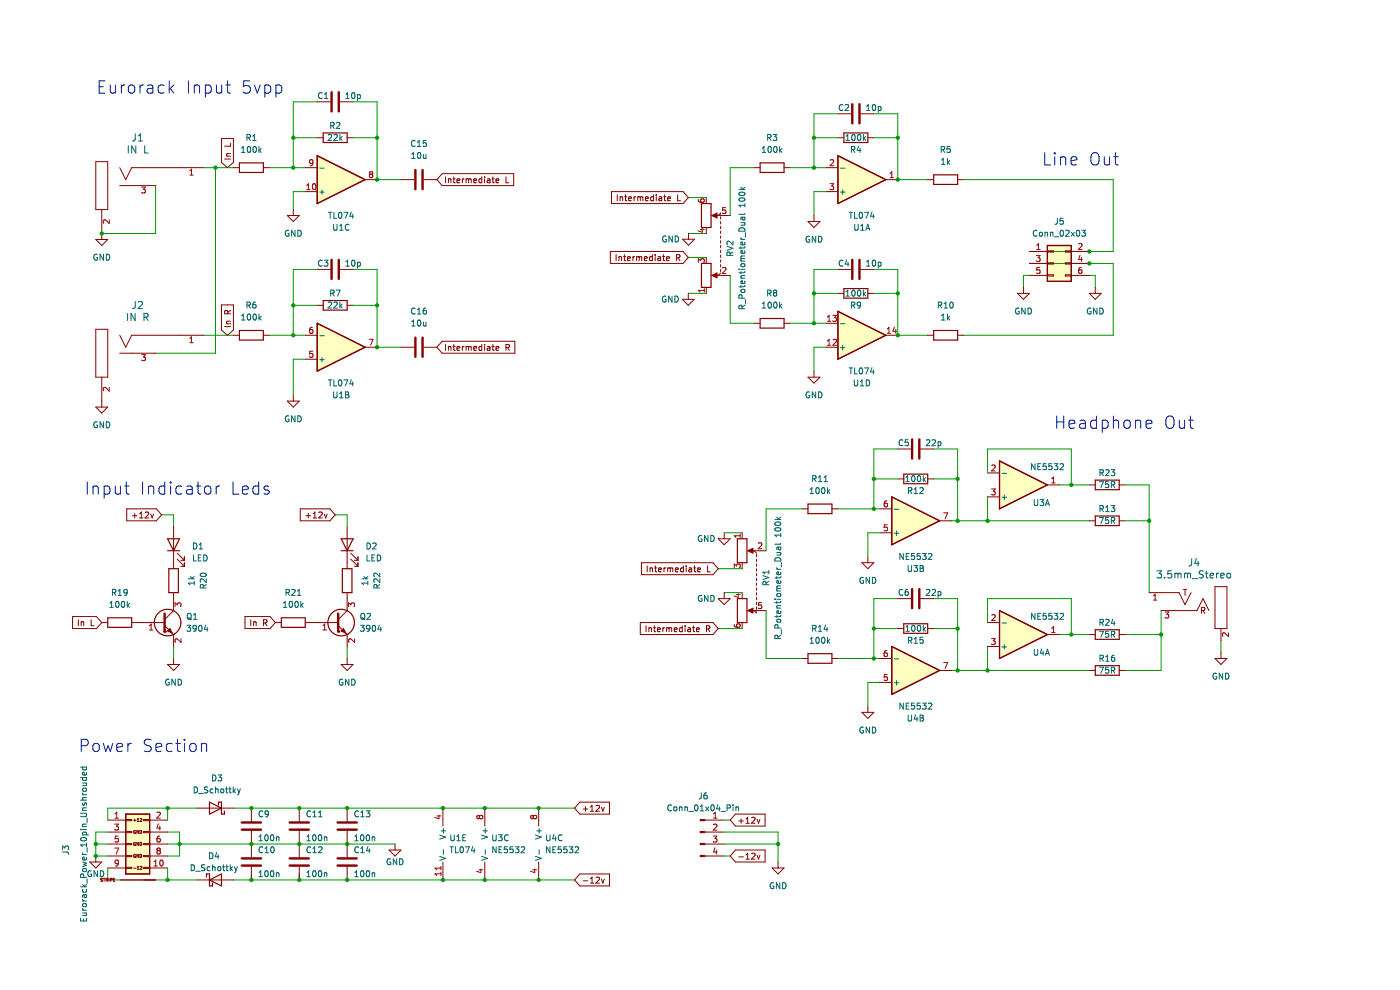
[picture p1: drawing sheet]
<svg xmlns="http://www.w3.org/2000/svg" width="297mm" height="210mm" viewBox="0 0 297 210" stroke-linecap="round" stroke-linejoin="round" font-family="sans-serif">
<path d="M222.2 52.1h5.1v7.6h-5.1z" fill-rule="evenodd" fill="#ffffc2"/>
<path d="M222.2 52.1h5.1v7.6h-5.1z" fill="none" stroke="#840000" stroke-width=".25"/>
<path d="M212 129.5l10.2 5.1-10.2 5.1z" fill="#ffffc2"/>
<path d="M212 129.5l10.2 5.1-10.2 5.1z" fill="none" stroke="#840000" stroke-width=".25"/>
<path d="M212 97.8l10.2 5.1-10.2 5z" fill="#ffffc2"/>
<path d="M212 97.8l10.2 5.1-10.2 5z" fill="none" stroke="#840000" stroke-width=".25"/>
<path d="M189.2 137.1l10.1 5.1-10.1 5.1z" fill="#ffffc2"/>
<path d="M189.2 137.1l10.1 5.1-10.1 5.1z" fill="none" stroke="#840000" stroke-width=".25"/>
<path d="M189.2 105.4l10.1 5.1-10.1 5.1z" fill="#ffffc2"/>
<path d="M189.2 105.4l10.1 5.1-10.1 5.1z" fill="none" stroke="#840000" stroke-width=".25"/>
<path d="M177.8 66l10.1 5.1-10.1 5.1z" fill="#ffffc2"/>
<path d="M177.8 66l10.1 5.1-10.1 5.1z" fill="none" stroke="#840000" stroke-width=".25"/>
<path d="M177.8 33l10.1 5.1-10.1 5.1z" fill="#ffffc2"/>
<path d="M177.8 33l10.1 5.1-10.1 5.1z" fill="none" stroke="#840000" stroke-width=".25"/>
<path d="M67.3 33l10.2 5.1-10.2 5.1z" fill="#ffffc2"/>
<path d="M67.3 33l10.2 5.1-10.2 5.1z" fill="none" stroke="#840000" stroke-width=".25"/>
<path d="M67.3 68.6l10.2 5.1-10.2 5z" fill="#ffffc2"/>
<path d="M67.3 68.6l10.2 5.1-10.2 5z" fill="none" stroke="#840000" stroke-width=".25"/>
<path d="M26.7 172.7h5v12.7h-5z" fill-rule="evenodd" fill="#ffffc2"/>
<path d="M198.1 37.1h5.1v2h-5.1zM222.2 52.1h5.1v7.6h-5.1zM198.1 70.1h5.1v2h-5.1zM212 97.8l10.2 5.1-10.2 5zM156.4 114.3h2.1v5.1h-2.1zM191.7 100.6h5.1v2h-5.1zM189.2 137.1l10.1 5.1-10.1 5.1zM191.7 132.3h5.1v2h-5.1zM212 129.5l10.2 5.1-10.2 5.1zM26.7 172.7h5v12.7h-5z" fill="none" stroke="#840000" stroke-width=".25"/>
<g fill="none" stroke="#009600" stroke-width=".21">
<path d="M33 39.4v10.1h-11.4M43.2 35.6h6.3M45.7 35.6v39.3h-12.7M57.1 35.6h7.7M62.2 29.2h5.1M67.3 21.6h-5.1v14M74.9 21.6h5.1v16.5h5.1M74.9 29.2h5.1M160 35.6h-5.1v10.1M167.6 35.6h7.6M172.7 29.2h5.1M177.8 24.1h-5.1v11.5"/>
<path d="M185.4 24.1h5.1v14h6.3M185.4 29.2h5.1M204.4 38.1h31.8v15.2h-17.8M64.8 40.6h-2.6v3.9M67.3 57.1h-5.1v14M74.9 57.1h5.1v16.6h5.1M146 54.6h3.8M146 49.5h3.8M146 41.9h3.8M154.9 58.4v10.2h5.1M175.2 40.6h-2.5v5.1M177.8 57.1h-5.1v11.5"/>
<path d="M185.4 57.1h5.1v14h6.3M218.4 58.4h-1.3v2.6M218.4 55.9h17.8v15.2h-31.8M231.1 58.4h1.3v2.6M43.2 71.1h6.3M57.1 71.1h7.7M62.2 64.8h5.1M64.8 76.2h-2.6v7.6M74.9 64.8h5.1M146 62.2h3.8M167.6 68.6h7.6M172.7 62.2h5.1"/>
<path d="M175.2 73.7h-2.5v5M185.4 62.2h5.1M190.5 95.2h-5.1v12.7M198.1 95.2h5.1v15.3M34.3 109.2h2.5v2.5M71.1 109.2h2.5v2.5M153.6 113h3.8M170.1 107.9h-7.6v8.9M177.8 107.9h8.8M185.4 101.6h5.1M186.6 113h-2.5v5.1M198.1 101.6h5.1"/>
<path d="M201.9 110.5h29.2M209.5 100.3v-5.1h17.8v7.7M209.5 105.4v5.1M224.7 102.9h6.4M238.7 110.5h5.1M238.7 102.9h5.1v22.8M36.8 137.1v2.6M73.6 137.1v2.6M152.4 133.3h5M152.4 120.6h5M153.6 125.7h3.8M162.5 129.5v10.2h7.6"/>
<path d="M177.8 139.7h8.8M185.4 133.3h5.1M190.5 127h-5.1v12.7M198.1 133.3h5.1M198.1 127h5.1v15.2M209.5 132.1v-5.1h17.8v7.6M209.5 137.1v5.1M224.7 134.6h6.4M238.7 134.6h7.6M246.3 129.5v12.7h-7.6M259 135.9v2.5M186.6 144.8h-2.5v5"/>
<path d="M201.9 142.2h29.2M20.3 179h2.6M22.9 176.5h-2.6v5.1h2.6M35.6 179h48.2M35.6 176.5h2.5v5.1h-2.5M35.6 171.4v2.6M41.9 171.4h-19v2.6M49.5 171.4h72.4M153.6 176.5h11.5v6.3M153.6 179h11.5M153.6 174h1.3M22.9 184.1v2.6h19"/>
<path d="M35.6 184.1v2.6M49.5 186.7h72.4M53.3 185.4v1.3M63.5 185.4v1.3M153.6 181.6h1.3"/>
</g>
<g fill="none" stroke="#0000c2" stroke-width=".21">
<path d="M21 18.4h.9M22.3 17.2h-1.3v2.6h1.3M23.4 18l.1 1.6a.71 .71 0 0 0 1-.1M24.5 18v1.8M25.7 18v1.8M26.5 18a.66 .66 0 0 0-.8 .5M27.5 18.1a.71 .71 0 0 1 1.1 .4v.8a.71 .71 0 0 1-.7 .5 .71 .71 0 0 1-.7-.5v-.8zM29.7 18v1.8M30.4 18a.66 .66 0 0 0-.7 .5M31.3 18.1l.3-.1 .7 .1 .1 1.7M32.4 18.6l-.8 .2a.51 .51 0 0 0-.4 .5 .51 .51 0 0 0 .4 .5l.8-.2M34.8 18.1l-.8-.1-.5 .5v.8l.3 .3 .2 .2 .8-.2"/>
<path d="M35.9 17.2v2.6M36.1 18.8l.8 1M36.9 18l-1 1M40 17.2v2.6M41.2 18.3a.65 .65 0 0 1 1.1 .1v1.4M41.2 18v1.8M43.6 18.1l.7-.1 .5 .5v.8l-.2 .3-.3 .2-.7-.2M43.6 18v2.6M45.9 18l.1 1.6a.71 .71 0 0 0 1-.1M47 18v1.8M47.9 18h1M48.3 17.2v2.2l.1 .2 .5 .2"/>
<path d="M53 17.2h-1.3l-.1 1.2 .4-.3 .8 .2 .3 .3-.1 .9-.4 .3h-.6l-.4-.3M54 18l.6 1.8 .6-1.8M56.2 18.1l.7-.1 .5 .5v.8l-.2 .3-.3 .2-.7-.2M56.2 18v2.6M58.5 18.1l.8-.1 .5 .5v.8l-.3 .3-.2 .2-.8-.2M58.5 18v2.6M221.6 32.4v2.6h1.3M223.8 32.4v.2M223.8 33.3v1.7M223.8 32.4l-.2 .1 .2 .1M223.8 32.4l.1 .1-.1 .1M225 33.3v1.7"/>
<path d="M225 33.5a.65 .65 0 0 1 1.1 .1v1.4M227.2 34.1l1.3-.2-.2-.5-.7-.1-.4 .3 .1 1.3 .3 .1 .7-.1M231.5 32.8a.87 .87 0 0 1 1-.4 .87 .87 0 0 1 .7 .9v.8a.87 .87 0 0 1-.9 .9 .87 .87 0 0 1-.9-.9zM234.3 33.3l.1 1.6a.71 .71 0 0 0 1-.2M235.4 33.3v1.7M236.3 33.3h.9M236.6 32.4v2.2l.1 .3 .5 .1M224.2 88.3v2.6M224.2 89.5h1.5M225.7 88.3v2.6M226.8 90l1.2-.3-.1-.5-.7-.1-.4 .4 .1 1.2 .3 .2 .7-.2M229.1 89.2l.3-.1 .7 .1 .2 1.7"/>
<path d="M230.3 89.7l-.9 .2a.51 .51 0 0 0-.4 .5 .51 .51 0 0 0 .4 .5l.9-.2M232.6 89.2l-.7-.1-.5 .5v.8l.2 .3 .3 .2 .7-.2M232.6 88.3v2.6M233.8 89.2l.8-.1 .5 .5v.8l-.3 .3-.2 .2-.8-.2M233.8 89.1v2.6M236.2 89.4a.65 .65 0 0 1 1.1 .1v1.4M236.2 88.3v2.6M238.5 89.4a.71 .71 0 0 1 .7-.3 .71 .71 0 0 1 .6 .5v.8a.71 .71 0 0 1-.7 .5 .71 .71 0 0 1-.7-.5zM240.9 89.4a.65 .65 0 0 1 1.1 .1v1.4M240.9 89.1v1.8M243.1 90l1.3-.3-.2-.5-.7-.1-.4 .4 .1 1.2 .3 .2 .7-.2M247.5 88.6a.87 .87 0 0 1 1-.3 .87 .87 0 0 1 .6 .8v.9a.87 .87 0 0 1-.9 .9 .87 .87 0 0 1-.9-.9z"/>
<path d="M250.2 89.1l.1 1.6a.71 .71 0 0 0 1-.1M251.3 89.1v1.8M252.2 89.1h1M252.5 88.3v2.2l.2 .2 .5 .2M18.5 102.2v2.6M19.7 103.1v1.7M19.7 103.3a.65 .65 0 0 1 1.2 .2v1.3M22.1 103.2l.7-.1 .5 .5v.7l-.2 .4-.3 .1-.7-.1M22.1 103.1v2.6M24.4 103.1l.2 1.6a.71 .71 0 0 0 1-.1M25.6 103.1v1.7M26.4 103.1h1"/>
<path d="M26.8 102.2v2.3l.1 .2 .5 .1M30.3 102.2v2.6M31.5 103.3a.65 .65 0 0 1 1.1 .2v1.3M31.5 103.1v1.7M35 103.2l-.8-.1-.5 .5v.7l.3 .4 .2 .1 .8-.1M35 102.2v2.6M36.2 102.2v.3M36.2 103.1v1.7M36.2 102.2l-.1 .1 .1 .2M36.2 102.2l.1 .1-.1 .2M38.6 103.2l-.8-.1-.5 .5v.7l.3 .4 .2 .1 .8-.1M39.7 103.2l.2-.1 .8 .1 .1 1.6"/>
<path d="M40.8 103.7l-.9 .1a.51 .51 0 0 0-.4 .5 .51 .51 0 0 0 .4 .5l.9-.1M41.6 103.1h1M42 102.2v2.3l.1 .2 .5 .1M43.5 103.3a.71 .71 0 0 1 .7-.2 .71 .71 0 0 1 .5 .5v.7a.71 .71 0 0 1-.6 .5 .71 .71 0 0 1-.7-.5zM45.9 103.1v1.7M46.6 103.1a.66 .66 0 0 0-.7 .5M49.4 102.2v2.6h1.3M51.4 104l1.3-.3-.2-.5-.7-.1-.4 .4 .1 1.2 .3 .1 .7-.1M54.9 103.2l-.8-.1-.4 .5v.7l.2 .4 .2 .1 .8-.1M54.9 102.2v2.6M57 103.2l-.6-.1-.4 .4 .1 .3 .9 .3 .1 .2-.1 .4-.3 .1-.7-.1M17.2 158.2h1a.71 .71 0 0 0 .5-.7 .71 .71 0 0 0-.5-.7h-1v2.6"/>
<path d="M19.8 157.9a.71 .71 0 0 1 .7-.2 .71 .71 0 0 1 .6 .5v.7a.71 .71 0 0 1-.7 .5 .71 .71 0 0 1-.7-.5zM21.9 157.7l.5 1.7 .5-1.2 .5 1.2 .5-1.7M24.8 158.6l1.2-.3-.1-.5-.7-.1-.4 .4 .1 1.2 .3 .1 .7-.1M27.1 157.7v1.7M27.9 157.7a.66 .66 0 0 0-.8 .5M32.1 156.9l-1-.1a.63 .63 0 0 0-.5 .6 .63 .63 0 0 0 .5 .7 .95 .95 0 0 1 1 .6 .66 .66 0 0 1-.5 .7l-1-.1M33.1 158.6l1.2-.3-.1-.5-.8-.1-.3 .4 .1 1.2 .2 .1 .8-.1M36.5 157.8l-.7-.1-.5 .5v.7l.2 .4 .3 .1 .7-.1M37.3 157.7h1M37.7 156.8v2.2l.1 .3 .5 .1M39.1 156.8v.3M39.1 157.7v1.7"/>
<path d="M39.1 156.8l-.1 .1 .1 .2M39.1 156.8l.2 .1-.2 .2M40.5 157.8a.71 .71 0 0 1 1.1 .4v.7a.71 .71 0 0 1-.7 .5 .71 .71 0 0 1-.6-.5v-.7zM42.7 157.9a.65 .65 0 0 1 1.1 .2v1.3M42.7 157.7v1.7"/>
</g>
<g fill="none" stroke="#840000" stroke-width=".21">
<path d="M47 29.4h2.5v5.1l-1.2 1.1-1.3-1.1zM47.7 33.7h1.2M48.1 33.1h.8M48.9 32.6h-.8l.1 .5M48.9 30.4v.6h-1.2M93.8 36.8h15.2v2.6h-15.2l-1.1-1.3zM94.5 37.5v1.3M95.1 37.9v.9M95.1 38h.5l.1 .8M96.1 37.9h.5M96.3 37.5v1.1l.3 .2M96.9 38.4l.6-.2v-.2l-.4-.1-.2 .2 .1 .6h.5"/>
<path d="M98.1 37.9v.9M98.5 37.9l-.4 .3M98.9 38l.3-.1 .2 .2M98.9 37.9v.9M99.4 38.1l.2-.2 .3 .1 .1 .8M99.4 38.1v.7M100.5 38.4l.6-.2v-.2l-.4-.1-.2 .2 .1 .6h.5M102.2 38l-.4-.1-.2 .3 .1 .5h.5M102.2 37.5v1.3M102.8 37.5v.1M102.8 37.9v.9M103.4 38h.5l.1 .8"/>
<path d="M104 38.2l-.7 .3 .2 .3 .5-.1M104.4 37.9h.5M104.6 37.5v1.1l.3 .2M105.2 38.4l.6-.2v-.2l-.4-.1-.2 .2 .1 .6h.5M107.3 37.5v1.3h.6M196.8 38.1h1.3M203.2 38.1h1.2M129.5 53.3h15.4l1.1 1.3-1.1 1.3h-15.4zM129.7 40.6h15.2l1.1 1.3-1.1 1.3h-15.2zM130.7 54v1.3M130.9 41.3v1.3M131.3 54.4v.9"/>
<path d="M131.3 54.6l.5-.1 .1 .8M131.5 41.7v.9M131.5 41.9l.5-.1 .1 .8M132.3 54.4h.5M132.5 54v1.1l.3 .2M132.5 41.7h.5M132.7 41.3v1.1l.3 .2M133.1 54.9l.6-.2v-.2l-.4-.1-.2 .2 .1 .6h.5M133.4 42.2l.6-.2-.1-.2-.4-.1-.1 .2v.6h.5M134.3 54.4v.9M134.5 41.7v.9M134.6 54.4l-.3 .3"/>
<path d="M134.9 41.7l-.4 .3M135.1 54.6l.3-.2 .2 .2M135.1 54.4v.9M135.3 41.9l.4-.2 .1 .2M135.3 41.7v.9M135.6 54.6l.2-.2 .3 .1v.8M135.6 54.6v.7M135.8 41.9v.7M135.8 41.9l.2-.2 .3 .1 .1 .8M136.7 54.9l.6-.2-.1-.2-.3-.1-.2 .2v.6h.5M136.9 42.2l.6-.2v-.2l-.4-.1-.2 .2 .1 .6h.5M138.4 54.5l-.4-.1-.2 .3 .1 .5h.5"/>
<path d="M138.4 54v1.3M138.6 41.8l-.3-.1-.3 .3 .1 .5h.5M138.6 41.3v1.3M139 54v.1M139 54.4v.9M139.2 41.3v.1M139.2 41.7v.9M139.6 54.5h.5v.8M139.8 41.8h.5l.1 .8M140.1 54.7l-.6 .3 .2 .3 .4-.1M140.4 42l-.6 .3 .2 .3 .4-.1M140.6 54.4h.4"/>
<path d="M140.7 54v1.1l.3 .2M140.8 41.7h.5M141 41.3v1.1l.3 .2M141.4 54.9l.6-.2-.1-.2-.3-.1-.2 .2 .1 .6h.4M141.6 42.2l.7-.2-.1-.2-.4-.1-.2 .2 .1 .6h.5M143.5 54.7l.6-.1 .1-.5-.7-.1v1.3M143.8 41.3v1.3h.6M143.8 54.7l.4 .6M218.4 53.3h3.8M218.4 55.9h3.8M218.4 58.4h3.8M222.2 53.2h1.3v.3h-1.3z"/>
<path d="M222.2 55.8h1.3v.2h-1.3zM222.2 58.3h1.3v.2h-1.3zM226 58.3h1.3v.2h-1.3zM226 55.8h1.3v.2h-1.3zM226 53.2h1.3v.3h-1.3zM227.3 53.3h3.8M227.3 55.9h3.8M227.3 58.4h3.8M47 64.7h2.5v5.3l-1.2 1.1-1.3-1.1zM47.7 69.3h1.2M48.1 68.7h.8M48.3 66.6v-.6l-.5-.1-.1 .7h1.2"/>
<path d="M48.9 68.1l-.8 .1 .1 .5M48.9 65.8l-.6 .5M93.8 72.4h15.4v2.5h-15.4l-1.1-1.2zM94.5 73.1v1.2M95.1 73.5v.8M95.1 73.6l.5-.1 .1 .8M96.1 73.5h.5M96.3 73.1v1l.3 .2M96.9 73.9l.6-.1v-.3h-.4l-.2 .2 .1 .6h.5M98.1 73.5v.8M98.5 73.5l-.4 .2M98.9 73.5v.8"/>
<path d="M98.9 73.6l.3-.1 .2 .2M99.4 73.7v.6M99.4 73.7l.2-.2h.3l.1 .8M100.5 73.9l.6-.1v-.3h-.4l-.2 .2 .1 .6h.5M102.2 73.1v1.2M102.2 73.5h-.4l-.2 .2 .1 .6h.5M102.8 73.1v.1M102.8 73.5v.8M103.4 73.5h.5l.1 .8M104 73.8l-.7 .2 .2 .3h.5M104.4 73.5h.5M104.6 73.1v1l.3 .2"/>
<path d="M105.2 73.9l.6-.1v-.3h-.4l-.2 .2 .1 .6h.5M107.3 73.7h.6l.1-.5-.7-.1v1.2M107.6 73.7l.5 .6M196.8 71.1h1.3M203.2 71.1h1.2M215.8 62.2h2.6l-1.3 1.3zM217.1 61v1.2M231.1 62.2h2.5l-1.2 1.3zM232.4 61v1.2M190.5 95.2h2.7M195.3 95.2h2.8M26.9 107.9h6.3l1.1 1.3-1.1 1.3h-6.3z"/>
<path d="M28.1 109.4h1M28.6 108.9v1M29.6 109.9h.7M29.6 109l.4-.4v1.3M30.8 108.7l.5-.1 .2 .4-.7 .9h.7M32 109l.3 .9 .3-.9M63.7 107.9h6.3l1.1 1.3-1.1 1.3h-6.3zM64.9 109.4h1M65.4 108.9v1M66.4 109.9h.8M66.4 109l.4-.4v1.3M67.6 108.7l.5-.1 .3 .4-.8 .9h.8"/>
<path d="M68.8 109l.3 .9 .3-.9M136.1 119.4h15.2l1.1 1.2-1.1 1.3h-15.2zM152.4 114.3h2.5l-1.3 1.3zM153.6 113v1.3M159 116.8h1l.5 .5M160.5 117.6v.5M160.5 118.6v.5M160.5 119.6v.5M190.5 101.6h1.2M196.8 101.6h1.3M209.5 100.3h2.5M209.5 105.4h2.5"/>
<path d="M222.2 102.9h2.5M15.4 130.8h5.1l1.1 1.3-1.1 1.2h-5.1zM16.6 131.5v1.2M17.2 131.9v.8M17.2 132l.5-.1 .1 .8M19.3 131.5v1.2h.6M52 130.8h5.3l1.1 1.3-1.1 1.2h-5.3zM53.2 131.5v1.2M53.8 132l.5-.1v.8M53.8 131.9v.8M55.9 132.1h.6l.1-.5-.7-.1v1.2M56.2 132.1l.4 .6"/>
<path d="M135.8 132.1h15.5l1.1 1.2-1.1 1.3h-15.5zM137.1 132.7v1.3M137.3 120v1.3M137.7 133.2v.8M137.7 133.3l.4-.1 .1 .8M137.9 120.5v.8M137.9 120.6l.5-.1v.8M138.6 133.2h.5M138.8 132.7v1.1l.3 .2M138.9 120.5h.4M139 120v1.1l.3 .2M139.5 133.6l.6-.1-.1-.3h-.3l-.2 .1v.6h.5"/>
<path d="M139.7 120.9l.6-.1v-.3h-.4l-.2 .1 .1 .6h.5M140.6 133.2v.8M140.9 120.5v.8M141 133.2l-.4 .2M141.2 120.5l-.3 .2M141.4 133.3l.4-.1 .1 .1M141.4 133.2v.8M141.6 120.6l.4-.1 .2 .1M141.6 120.5v.8M141.9 133.3l.2-.1h.3l.1 .8M141.9 133.3v.7M142.2 120.6l.2-.1h.3v.8"/>
<path d="M142.2 120.6v.7M143 133.6l.6-.1v-.3h-.4l-.2 .1 .1 .6h.5M143.3 120.9l.6-.1-.1-.3h-.3l-.2 .1v.6h.5M144.7 133.2h-.3l-.3 .2 .1 .5h.5M144.7 132.7v1.3M145 120.5h-.4l-.2 .2 .1 .5h.5M145 120v1.3M145.3 132.7v.2M145.3 133.2v.8M145.6 120v.2M145.6 120.5v.8M145.9 133.2h.5l.1 .8"/>
<path d="M146.2 120.5h.5v.8M146.5 133.5l-.6 .2 .2 .3 .4-.1M146.7 120.8l-.6 .2 .2 .3 .4-.1M146.9 133.2h.5M147.1 132.7v1.1l.3 .2M147.1 120.5h.5M147.3 120v1.1l.3 .2M147.8 133.6l.6-.1-.1-.3h-.4l-.1 .1v.6h.5M148 120.9l.6-.1-.1-.3h-.3l-.2 .1 .1 .6h.4M149.9 133.4l.6-.1v-.4l-.6-.2v1.3M150.1 120v1.3h.6M150.2 133.4l.4 .6"/>
<path d="M159 129.5h1l.5 .5v-.2M160.5 120.6v.5M160.5 121.6v.6M160.5 122.7v.5M160.5 123.7v.5M160.5 124.7v.5M160.5 125.7v.5M160.5 126.7v.5M160.5 127.7v.6M160.5 128.8v.5M186.6 139.7h2.6M190.5 133.3h1.2"/>
<path d="M190.5 127h2.7M195.3 127h2.8M196.8 133.3h1.3M209.5 132.1h2.5M209.5 137.1h2.5M222.2 134.6h2.5M186.6 144.8h2.6M199.3 142.2h2.6M123 170.2h6.3v2.5h-6.3l-1.1-1.3zM123.7 171.6h1M124.2 171.1v1M125.2 171.2l.4-.4v1.3"/>
<path d="M125.2 172.1h.8M126.4 170.9l.5-.1 .3 .4-.8 .9h.8M127.6 171.2l.3 .9 .3-.9M156 172.7h6.3v2.5h-6.3l-1.1-1.2zM156.7 174.1h1M157.2 173.7v.9M158.2 173.7l.4-.3v1.2M158.2 174.6h.8M159.5 173.5l.4-.1 .3 .3-.8 .9h.8M160.6 173.8l.3 .8 .3-.8M123 185.4h6.3v2.5h-6.3l-1.1-1.2zM123.7 186.8h1"/>
<path d="M125.2 187.3h.8M125.2 186.4l.4-.3v1.2M126.4 186.2l.5-.1 .3 .3-.8 .9h.8M127.6 186.5l.3 .8 .3-.8M156 180.3h6.3v2.5h-6.3l-1.1-1.2zM156.7 181.8h1M158.2 182.2h.8M158.2 181.3l.4-.3v1.2M159.5 181.1l.4-.1 .3 .3-.8 .9h.8M160.6 181.4l.3 .8 .3-.8"/>
</g>
<g fill="none" stroke="#006464" stroke-width=".21">
<path d="M199.7 31.7h.6v-.5l-.6-.1v1.2M199.7 34l.4-.4v1.3M199.7 34.9h.8M200 31.7l.4 .6M201 33.6v1.3M201.1 34.4l.4 .5M201.5 34l-.5 .5M201.6 31.1h-.7v.6l.6-.1 .1 .6-.2 .1-.5-.1M220 49a.56 .56 0 0 0-.8 .5 .56 .56 0 0 0 .8 .5M220.5 49.4l.2-.1 .4 .1-.1 .7-.5-.1zM221.7 49.4l.5-.1v.8M221.7 49.3v.8"/>
<path d="M222.8 49.4l.5-.1 .1 .8M222.8 49.3v.8M223.7 50.2h.9M224.3 46.3v1.1l-.5 .2M225 49l.2-.2a.68 .68 0 0 1 .4 .7 .68 .68 0 0 1-.4 .6l-.3-.5zM225.5 46.3h-.6v.6l.6-.1v.7l-.2 .1-.4-.1M226.1 49l.5-.2 .2 .4-.8 .9h.8M227.2 49.3l.7 .8M227.9 49.3l-.7 .8M228.5 49l.1-.2a.68 .68 0 0 1 .5 .7 .68 .68 0 0 1-.5 .6l-.3-.5zM229.5 48.8h.8l-.5 .5 .4 .1v.6l-.2 .1-.5-.1M199.1 64.7h.6v-.5l-.6-.1v1.2"/>
<path d="M199.4 64.7l.4 .6M199.7 67l.4-.4v1.3M199.7 67.9h.8M200.3 65.3h.7M200.3 64.4l.3-.3v1.2M201 66.6v1.3M201.1 67.4l.4 .5M201.5 67l-.5 .5M201.6 64.2l.2-.1a.68 .68 0 0 1 .4 .6 .68 .68 0 0 1-.4 .6l-.3-.4zM216.2 65.4a.58 .58 0 0 0-.8 .6 .58 .58 0 0 0 .8 .5v-.4h-.2M217.5 65.3v1.3l-.7-1.3v1.3M218.1 65.3a.64 .64 0 0 1 .7 .7 .64 .64 0 0 1-.7 .6z"/>
<path d="M231.4 65.4a.58 .58 0 0 0-.7 .6 .58 .58 0 0 0 .7 .5v-.4h-.2M232.7 65.3v1.3l-.7-1.3v1.3M233.3 65.3a.64 .64 0 0 1 .8 .7 .64 .64 0 0 1-.8 .6zM191.5 93.4a.56 .56 0 0 0-.8 .5 .56 .56 0 0 0 .8 .5M192.7 93.3h-.6l-.1 .6 .6-.1 .1 .6-.2 .1-.5-.1M196.5 93.4l.5-.1 .3 .3-.8 .9h.8M197.7 93.4l.5-.1 .3 .3-.8 .9h.8M199 93.8l.4-.1 .2 .2-.1 .6h-.5M199 93.7v1.3M219.6 98.4v1.2l-.8-1.2v1.2M220.2 99h.4M220.8 98.4h-.6v1.2h.6"/>
<path d="M221.9 98.4h-.6v.6l.6-.1v.6l-.2 .1-.4-.1M223.1 98.4h-.6v.6l.6-.1v.6l-.1 .1-.5-.1M223.6 98.4h.8l-.4 .4 .3 .2v.5l-.1 .1-.6-.1M224.9 98.5l.5-.1 .2 .3-.8 .9h.8M148.9 113.7a.58 .58 0 0 0-.8 .5 .58 .58 0 0 0 .8 .5v-.4h-.2M150.2 113.6v1.3l-.7-1.3v1.3M150.8 113.6a.64 .64 0 0 1 .7 .6 .64 .64 0 0 1-.7 .7zM192.2 102.2h.7M192.2 101.3l.3-.4v1.3M192.7 104.1l.6-.1 .1-.4-.7-.2v1.3M193 104.1l.4 .6M193.5 101l.2-.1a.68 .68 0 0 1 .4 .6 .68 .68 0 0 1-.4 .7l-.3-.5z"/>
<path d="M193.9 104.7h.8M193.9 103.8l.4-.4v1.3M194.7 101l.2-.1a.68 .68 0 0 1 .4 .6 .68 .68 0 0 1-.4 .7l-.3-.5zM195.1 103.6l.5-.2 .3 .4-.8 .9h.8M195.9 100.9v1.3M196 101.7l.4 .5M196.4 101.3l-.5 .5M212.6 100.4h.9M212.6 105.5h.9M213.1 105v1M219.4 106v1l.3 .2h.3l.1-.2v-1M220.6 106h.8l-.4 .5 .4 .1v.5l-.2 .1-.6-.1"/>
<path d="M221.8 107.2l.4-1.2 .4 1.2M221.9 106.9h.6M189.7 139.8h1M191.5 125.1a.56 .56 0 0 0-.8 .6 .56 .56 0 0 0 .8 .5M192.2 133l.3-.4v1.3M192.2 133.9h.7M192.6 125l-.4 .1-.1 .2-.1 .7 .2 .3 .5-.1-.1-.6-.4-.1-.2 .2M192.7 135.8h.6l.1-.5-.7-.1v1.2M193 135.8l.4 .6M193.5 132.8l.2-.2a.68 .68 0 0 1 .4 .7 .68 .68 0 0 1-.4 .6l-.3-.5zM193.9 135.5l.4-.3v1.2M193.9 136.4h.8"/>
<path d="M194.7 132.8l.2-.2a.68 .68 0 0 1 .4 .7 .68 .68 0 0 1-.4 .6l-.3-.5zM195.8 135.2h-.6l-.1 .6 .6-.1 .1 .6-.2 .1-.5-.1M195.9 132.6v1.3M196 133.4l.4 .5M196.4 133.1l-.5 .4M196.5 125.1l.5-.1 .3 .4-.8 .9h.8M197.7 125.1l.5-.1 .3 .4-.8 .9h.8M199 125.4v1.3M199 125.5l.4-.1 .2 .3-.1 .5h-.5M212.6 132.2h.9M212.6 137.2h.9M213.1 136.8v.9"/>
<path d="M219.4 137.7v1l.3 .3 .3-.1 .1-.2v-1M219.6 130.1v1.3l-.8-1.3v1.3M220.2 130.7h.4M220.8 130.1h-.6v1.3h.6M221 137.7l-.3 .9h.8M221.3 138.1v.9M221.8 139l.4-1.3 .4 1.3M221.9 138.6h.6M221.9 130.1h-.6v.6l.6-.1v.6l-.2 .2-.4-.2M223.1 130.1h-.6v.6l.6-.1v.6l-.1 .2-.5-.2M223.6 130.1h.8l-.4 .5 .3 .1v.5l-.1 .2-.6-.2M224.9 130.2l.5-.1 .2 .4-.8 .9h.8"/>
<path d="M189.7 144.9h1M190.2 144.4v.9M191.6 149.1v1.3l-.7-1.3v1.3M192.2 149.8h.5M192.7 151.7v1l.2 .3 .4-.1 .1-.2v-1M192.8 149.1h-.6v1.3h.6M194 149.1h-.6l-.1 .7 .6-.1 .1 .6-.2 .1-.5-.1M194.2 151.6l-.3 .9h.8M194.5 152.1v.9M195.2 151.7h.4l.3 .2-.3 .4 .3 .1v.3l-.2 .3h-.5zM195.2 152.3h.4M195.2 149.1h-.6l-.1 .7 .6-.1 .1 .6-.2 .1-.5-.1"/>
<path d="M195.7 149.1h.8l-.5 .5 .4 .2v.5l-.2 .1-.5-.1M197 149.3l.4-.2 .3 .4-.8 .9h.8"/>
</g>
<g fill="none" stroke="#a90000" stroke-width=".21">
<path d="M219.9 54.2h.8l-.5 .5 .4 .1v.5l-.2 .2-.5-.2M219.9 52.9h.8M219.9 52l.4-.3v1.2M220.6 56.7h-.6l-.1 .6h.6l.1 .6-.2 .1-.5-.1M228.8 51.8l.5-.1 .2 .3-.7 .9h.7M229.1 54.1l-.3 .9h.8M229.4 56.7l-.3 .1-.2 .2-.1 .8 .3 .2 .4-.1-.1-.6-.3-.1-.3 .3M229.4 54.6v.9M210.4 98.8l.5-.2 .2 .4-.8 .9h.8M210.3 103.7h.8l-.4 .5 .4 .1v.6l-.2 .1-.6-.1M223.1 101.5l.4-.3v1.2M223.1 102.4h.7"/>
<path d="M188.2 138l-.4 .1-.2 .2v.7l.2 .3 .4-.2v-.6h-.4l-.2 .2M210.3 135.5h.8l-.4 .4 .4 .2v.5l-.2 .1-.6-.1M210.4 130.5l.5-.1 .2 .3-.8 .9h.8M223.1 134.2h.7M223.1 133.3l.4-.4v1.3M188.2 143.1h-.6v.6l.6-.1v.6l-.2 .1-.4-.1M200.2 140.5h.8l-.5 1.3"/>
</g>
<path d="M193.5 93.2v4.1M195 93.2v4.1M193.5 125v4M195 125v4" fill="none" stroke="#840000" stroke-width=".51"/>
<path d="M158.6 116.8l1.1-.5v1z" fill="#840000"/>
<path d="M158.6 116.8l1.1-.5v1z" fill="none" stroke="#840000" stroke-width=".21"/>
<path d="M158.6 129.5l1.1-.5v1z" fill="#840000"/>
<g fill="none" stroke="#840000" stroke-width=".21">
<path d="M157.4 113v1.3M157.4 119.4v1.2M160 116.8h2.5M170.1 107.9h1.3M176.5 107.9h1.3M182.8 119.4h2.6l-1.3 1.2zM184.1 118.1v1.3M186.6 113h2.6M186.6 107.9h2.6M199.3 110.5h2.6M152.4 127h2.5l-1.3 1.3zM153.6 125.7v1.3"/>
<path d="M157.4 125.7v1.3M157.4 132.1v1.2M158.6 129.5l1.1-.5v1zM160 129.5h2.5M170.1 139.7h1.3M176.5 139.7h1.3M182.8 151.1h2.6l-1.3 1.3zM184.1 149.8v1.3M149.4 179h.4M149.4 176.5h.4M149.4 174h.4M149.4 181.6h.4"/>
<path d="M163.8 184.1h2.5l-1.2 1.3zM165.1 182.8v1.3"/>
</g>
<path d="M171.4 106.9h5.1v2.1h-5.1zM189.2 105.4l10.1 5.1-10.1 5.1zM156.4 127h2.1v5.1h-2.1zM171.4 138.7h5.1v2h-5.1z" fill="none" stroke="#840000" stroke-width=".25"/>
<path d="M157 113.3v.7M157 113.7h-1.2l.3 .3M160.9 115.3l.5-.2 .2 .4-.8 .9h.8M188.2 106.2l-.4 .1-.2 .3v.7l.2 .2 .4-.1v-.6l-.4-.1-.2 .3M188.2 111.3h-.6v.6h.6v.6l-.2 .1-.4-.1M200.2 108.8h.8l-.5 1.3M155.8 120.4v-.8l.4 .5 .2-.4h.5l.1 .2-.1 .5M155.8 132.5v.3l.3 .2 .7 .1 .2-.3-.1-.4-.6 .1-.1 .3 .3 .3M156.2 126.1h.8M156.6 125.9v.8l-.9-.3M161.6 127.8h-.6l-.1 .6h.6l.1 .6-.2 .1-.5-.1" fill="none" stroke="#a90000" stroke-width=".21"/>
<g fill="none" stroke="#006464" stroke-width=".21">
<path d="M164.4 110.2h1.2M164.4 112.1a.75 .75 0 0 1 1.2 .3 .72 .72 0 0 1-1.2-.2zM164.5 110.8a.61 .61 0 0 1 .7-.1 .61 .61 0 0 1 .4 .6 .75 .75 0 0 1-1.2-.3zM164.6 118.4a.66 .66 0 0 1 .7-.1 .66 .66 0 0 1 .3 .7h-1.2zM164.8 117.2h.8M164.8 109.7l.5 .5M165.1 116l.2 .7 .3-.2v-.5M165.5 117.2l.1 .5h-.8M165.6 116l-.7 .1v.5M165.6 113.1v.8M165.6 115.3l-.1 .1h-1.1M165.6 113.5h-1.2l.3 .4"/>
<path d="M165.6 109.7l-.4 .4M165.8 119.3v1M171.9 103.8l.3-.4v1.3M171.9 104.7h.7M172.4 101.6l.6-.1 .1-.5-.7-.1v1.3M172.7 101.6l.4 .6M173.2 103.6l.2-.2a.68 .68 0 0 1 .4 .7 .68 .68 0 0 1-.4 .6l-.3-.5zM173.6 102.2h.7M173.6 101.3l.4-.4v1.3M174.4 103.6l.2-.2a.68 .68 0 0 1 .4 .7 .68 .68 0 0 1-.4 .6l-.3-.5zM174.8 102.2h.8M174.8 101.3l.4-.4v1.3"/>
<path d="M175.6 103.4v1.3M175.7 104.2l.3 .5M176 103.9l-.4 .4M189.7 113.1h1M189.7 108h1M190.2 112.6v1M191.6 117.4v1.3l-.7-1.3v1.3M192.2 118h.5M192.7 119.9v1.1l.2 .2h.4l.1-.2v-1.1M192.8 117.4h-.6v1.3h.6M193.9 119.9h.8l-.5 .5 .4 .1v.6l-.2 .1-.5-.1M194 117.4h-.6l-.1 .6 .6-.1 .1 .7-.2 .1-.5-.1"/>
<path d="M195.2 119.9h.4l.3 .3-.3 .3 .3 .2v.3l-.2 .2h-.5zM195.2 117.4h-.6l-.1 .6 .6-.1 .1 .7-.2 .1-.5-.1M195.7 117.4h.8l-.5 .5 .4 .1v.6l-.2 .1-.5-.1M197 117.5l.4-.1 .3 .4-.8 .9h.8M148.9 126.4a.58 .58 0 0 0-.8 .5 .58 .58 0 0 0 .8 .5v-.4h-.2M150.2 126.3v1.3l-.7-1.3v1.3M150.8 126.3a.64 .64 0 0 1 .7 .6 .64 .64 0 0 1-.7 .7zM161.8 122.1l1.3 .4-1.3 .4M162.5 124l-.1-.6h-.4l-.2 .6h1.3M163.1 123.3l-.6 .4M163.1 121v.7M163.1 121.4h-1.3l.4 .3"/>
<path d="M164.4 127.1h.1M164.8 120.4l.2 .4M164.8 122.3v.5M164.8 127.5v.5M164.8 130.5v.5M164.8 129h.8M164.8 127.1h.8M164.8 125.4h.8M164.8 120.8h.8M164.9 131.5l.5-.2 .2 .5-.2 .2h-.4l-.2-.2zM164.9 126l.5-.1 .2 .4-.2 .3h-.4l-.2-.3zM165 124.8l-.2 .2 .1 .4"/>
<path d="M165 124.8h.6M165 135.5v-.6l-.5-.1-.1 .7h1.2M165 133.2v-.6h-.5l-.1 .6h1.2M165.6 121.4v.3l-.1 .2h-.6v-.5l.2-.1 .1 .6M165.6 123.2v.3l-.1 .2h-.6v-.5l.2-.1 .1 .6M165.6 129.6v.4l-.1 .1h-.6v-.5l.2-.1 .1 .6M165.6 134.7l-.6 .5M165.6 124.3h-.7l-.1 .3 .2 .2M165.6 128.4l-.7 .1v.5M165.6 122.3l-.1 .3h-1.1M165.6 127.5l-.1 .3h-1.1M165.6 130.5l-.1 .3h-1.1"/>
<path d="M165.8 133.5v1M171.9 135.5l.3-.3v1.2M171.9 136.4h.7M172.4 133.3l.6-.1 .1-.4-.7-.2v1.3M172.7 133.3l.4 .6M173.2 135.3l.2-.1a.68 .68 0 0 1 .4 .6 .68 .68 0 0 1-.4 .6l-.3-.4zM173.6 133l.4-.4v1.3M173.6 133.9h.7M174.4 135.3l.2-.1a.68 .68 0 0 1 .4 .6 .68 .68 0 0 1-.4 .6l-.3-.4zM175.1 132.6l-.3 .9h.8M175.4 133.1v.8M175.6 135.2v1.2"/>
<path d="M175.7 136l.3 .4M176 135.6l-.4 .5M183.1 122.5a.58 .58 0 0 0-.7 .6 .58 .58 0 0 0 .8 .5v-.4h-.2M184.5 122.5v1.3l-.8-1.3v1.3M185.1 122.5a.64 .64 0 0 1 .7 .6 .64 .64 0 0 1-.7 .7zM195.2 120.5h.4M183.1 154.3a.58 .58 0 0 0-.7 .6 .58 .58 0 0 0 .8 .5v-.4h-.2M184.5 154.2v1.3l-.8-1.3v1.3M185.1 154.2a.64 .64 0 0 1 .7 .7 .64 .64 0 0 1-.7 .6zM164.1 187.3a.58 .58 0 0 0-.7 .6 .58 .58 0 0 0 .8 .5v-.4h-.3M165.4 187.2v1.3l-.7-1.3v1.3M166 187.2a.64 .64 0 0 1 .8 .7 .64 .64 0 0 1-.8 .6z"/>
</g>
<path d="M148.6 181.5h.8v.2h-.8z" fill-rule="evenodd" fill="#840000"/>
<path d="M148.6 181.5h.8v.2h-.8z" fill="none" stroke="#840000" stroke-width=".21"/>
<path d="M148.6 178.9h.8v.3h-.8z" fill-rule="evenodd" fill="#840000"/>
<path d="M148.6 178.9h.8v.3h-.8z" fill="none" stroke="#840000" stroke-width=".21"/>
<path d="M148.6 176.4h.8v.2h-.8z" fill-rule="evenodd" fill="#840000"/>
<path d="M148.6 176.4h.8v.2h-.8z" fill="none" stroke="#840000" stroke-width=".21"/>
<path d="M148.6 173.8h.8v.3h-.8z" fill-rule="evenodd" fill="#840000"/>
<g fill="none" stroke="#840000" stroke-width=".21">
<path d="M175.2 35.6h2.6M177.8 29.2h1.2M177.8 24.1h2.8M182.6 24.1h2.8M184.1 29.2h1.3M187.9 38.1h2.6M152.9 57.9l-.5 .5h-1.1M152.9 45.5v-.3l-.5 .5h-1.1M152.9 46v.5M152.9 47v.5M152.9 48v.5M152.9 49v.5"/>
<path d="M152.9 50v.5M152.9 51.1v.5M152.9 52.1v.5M152.9 53.1v.5M152.9 54.1v.5M152.9 55.1v.5M152.9 56.1v.5M152.9 57.1v.6M175.2 40.6h2.6M177.8 57.1h2.8M182.6 57.1h2.8M144.7 63.5h2.6l-1.3 1.3z"/>
<path d="M146 62.2v1.3M160 68.6h1.3M166.3 68.6h1.3M172.7 78.7v1.3M175.2 73.7h2.6M175.2 68.6h2.6M177.8 62.2h1.2M184.1 62.2h1.3M187.9 71.1h2.6M171.4 80h2.5l-1.2 1.3zM148.6 173.8h.8v.3h-.8zM149.8 174h3.8"/>
<path d="M149.8 176.5h3.8M149.8 179h3.8M149.8 181.6h3.8"/>
</g>
<g fill="none" stroke="#a90000" stroke-width=".21">
<path d="M176.1 39h.8l-.5 .4 .4 .2v.5l-.2 .1-.5-.1M176.1 34l.5-.1 .3 .3-.8 .9h.8M188.8 37.7h.7M188.8 36.8l.4-.4v1.3M175.5 73.2h.7M175.5 67.3l.4-.4v1.3M175.5 72.3l.4-.3v1.2M175.5 68.2h.7M176.7 66.9h.8l-.5 .5 .4 .1v.5l-.2 .2-.5-.2M176.7 72.1l.5-.1 .3 .3-.8 .9h.8M188.2 70.7h.7M188.2 69.8l.4-.4v1.3"/>
<path d="M189.7 69.4l-.3 .9h.8M190 69.9v.8M151.3 177.4h.8l-.4 .4 .3 .2v.5l-.1 .1-.6-.1M151.4 173.5h.7M151.4 172.6l.3-.3v1.2M151.4 174.9l.5-.1 .2 .4-.8 .9h.8M151.7 179.8l-.3 .9h.8M152 180.3v.9"/>
</g>
<g fill="none" stroke="#006464" stroke-width=".21">
<path d="M178.3 35.7h1M178.8 22.3a.56 .56 0 0 0-.8 .5 .56 .56 0 0 0 .8 .5M179.3 22.3l.5-.1 .2 .3-.8 .9h.8M179.5 28.9l.3-.4v1.3M179.5 29.8h.7M180.6 31.7h.6l.1-.5-.7-.1v1.2M180.8 28.6l.2-.1a.68 .68 0 0 1 .4 .7 .68 .68 0 0 1-.4 .6l-.3-.5zM180.9 31.7l.5 .6M182.1 28.6l.1-.1a.68 .68 0 0 1 .4 .7 .68 .68 0 0 1-.4 .6 .84 .84 0 0 1-.1-1.2zM182.1 31l-.3 .9h.8M182.4 31.5v.8M183.2 28.5v1.3"/>
<path d="M183.3 29.3l.4 .5M183.7 29l-.5 .4M183.8 22.5l.4-.3v1.2M183.8 23.4h.8M185.2 22.3l.1-.1a.68 .68 0 0 1 .5 .6 .68 .68 0 0 1-.5 .6l-.3-.4zM186.3 22.6v1.3M186.3 22.7l.4-.1 .2 .2-.1 .6h-.5M178.3 40.7h1M178.8 40.3v.9M178.8 55.3a.56 .56 0 0 0-.8 .5 .56 .56 0 0 0 .8 .5M179.6 55.1l-.3 .9h.8M179.9 55.6v.9"/>
<path d="M180.1 45h.8M180.5 45v1.3M181.3 45v1.3h.6M181.3 47.6v1l.3 .2h.3l.2-.2v-1M182.4 45.2l.2-.2a.68 .68 0 0 1 .4 .7 .68 .68 0 0 1-.4 .6l-.3-.5zM182.6 47.9l.4-.3v1.2M182.6 48.8h.7M183.4 45h.9l-.6 1.3M183.7 48.8l.4-1.2 .4 1.2M183.8 48.5h.6M183.8 56.5h.8M183.8 55.6l.4-.4v1.3"/>
<path d="M185 45l-.3 .9h.8M185.2 55.3l.1-.1a.68 .68 0 0 1 .5 .6 .68 .68 0 0 1-.5 .7l-.3-.5zM185.3 45.5v.8M186.3 55.7l.4-.1 .2 .3-.1 .5h-.5M186.3 55.6v1.3M141.2 62.9a.58 .58 0 0 0-.7 .6 .58 .58 0 0 0 .8 .5v-.5h-.2M142.6 62.8v1.3l-.8-1.3v1.3M143.2 62.8a.64 .64 0 0 1 .7 .6 .64 .64 0 0 1-.7 .7zM161.7 65.3h.7M161.7 64.4l.4-.3v1.2M162.9 62.2l.6-.1v-.4l-.6-.2v1.3M163.1 64.1h.1a.68 .68 0 0 1 .5 .6 .68 .68 0 0 1-.5 .6 .84 .84 0 0 1-.1-1.2z"/>
<path d="M163.2 62.2l.4 .6M164.2 64.2l.2-.1a.68 .68 0 0 1 .5 .6 .68 .68 0 0 1-.5 .6l-.3-.4zM164.3 62.1l-.2 .2v.4l.2 .1 .4-.1 .1-.1v-.3l-.3-.2M164.3 62.1l-.2-.3 .2-.3h.2l.3 .3-.3 .3M164.3 62.1h.2M165.4 64.1v1.2M165.5 64.9l.4 .4M165.9 64.5l-.5 .5M178.3 73.8h1M178.3 68.7h1M178.8 73.3v.9M179.5 62.8h.7"/>
<path d="M179.5 61.9l.3-.4v1.3M180.1 78h.8M180.5 78v1.3M180.6 64.7h.6l.1-.5-.7-.1v1.2M180.8 61.7l.2-.2a.68 .68 0 0 1 .4 .7 .68 .68 0 0 1-.4 .6l-.3-.5zM180.9 64.7l.5 .6M181.3 78v1.3h.6M182.1 61.6l.1-.1a.68 .68 0 0 1 .4 .7 .68 .68 0 0 1-.4 .6 .84 .84 0 0 1-.1-1.2zM182.4 78.2l.2-.2a.68 .68 0 0 1 .4 .7 .68 .68 0 0 1-.4 .6l-.3-.5zM182.6 64.6l-.3 .3-.3-.1-.1-.6 .4-.1 .3 .2-.1 .7-.2 .3h-.3M183.2 61.5v1.3M183.3 62.3l.4 .5"/>
<path d="M183.4 78h.9l-.6 1.3M183.7 62l-.5 .4M185 78l-.3 .9h.8M185.3 78.5v.8M171.7 83.2a.58 .58 0 0 0-.7 .6 .58 .58 0 0 0 .8 .5v-.5h-.3M173 83.1v1.3l-.7-1.3v1.3M173.6 83.1a.64 .64 0 0 1 .8 .7 .64 .64 0 0 1-.8 .6zM181.2 80.6v1l.3 .3 .3-.1 .2-.2v-1M182.5 81.9h.7M182.5 80.9l.4-.3v1.3M183.8 80.6a.64 .64 0 0 1 .7 .6 .64 .64 0 0 1-.7 .7zM142.5 170.9a.56 .56 0 0 0-.8 .5 .56 .56 0 0 0 .8 .5"/>
<path d="M143.1 171.2h.3l.2 .2v.4l-.2 .2-.5-.2zM144.1 171.3l.5-.1 .1 .8M144.1 171.2v.8M145.3 171.3l.5-.1v.8M145.3 171.2v.8M146.1 172.1h1M147.5 170.9l.1-.2a.68 .68 0 0 1 .5 .7 .68 .68 0 0 1-.5 .6l-.3-.5zM148.6 172h.7M148.6 171.1l.3-.4v1.3M148.8 168.2l-.1 1.1-.4 .2M149.7 171.2l.7 .8M149.9 168.2l-.3 .1-.2 .2-.1 .7 .3 .3 .4-.2-.1-.6h-.3l-.3 .2"/>
<path d="M150.4 171.2l-.7 .8M150.9 170.9l.2-.2a.68 .68 0 0 1 .4 .7 .68 .68 0 0 1-.4 .6l-.3-.5zM152.3 170.7l-.3 .9h.8M152.6 171.2v.8M153 172.1h.9M154.2 171.4l.6-.1 .1-.4-.7-.2v1.3M155.5 170.7v.2M155.5 171.2v.8M156.1 171.3l.5-.1 .1 .8M156.1 171.2v.8"/>
</g>
<path d="M177.8 33l10.1 5.1-10.1 5.1zM179 28.2h5.1v2h-5.1zM148.8 55.9h2v5.1h-2zM161.3 67.6h5v2h-5zM177.8 66l10.1 5.1-10.1 5.1zM179 61.2h5.1v2h-5.1z" fill="none" stroke="#840000" stroke-width=".25"/>
<path d="M180.8 22.1v4.1M182.3 22.1v4.1M180.8 55.1v4.1M182.3 55.1v4.1" fill="none" stroke="#840000" stroke-width=".51"/>
<path d="M151 58.4l1.1-.5v1z" fill="#840000"/>
<path d="M151 58.4l1.1-.5v1z" fill="none" stroke="#840000" stroke-width=".21"/>
<path d="M151 45.7l1.1-.5v1z" fill="#840000"/>
<g fill="none" stroke="#840000" stroke-width=".21">
<path d="M160 35.6h1.3M166.3 35.6h1.3M144.8 50.7h2.5l-1.2 1.3zM146.1 49.5v1.2M149.8 41.9v1.3M149.8 48.3v1.2M149.8 54.6v1.3M151 45.7l1.1-.5v1zM152.4 58.4h2.5M152.4 45.7h2.5M171.4 47h2.5l-1.2 1.3zM172.7 45.7v1.3"/>
<path d="M149.8 61v1.2M73.6 119.4v1.2M231.1 102.9h1.3M231.1 110.5h1.3M237.4 102.9h1.3M237.4 110.5h1.3M71.7 132.7l1.9 1.9M73.6 134.6h.1M73.6 125.7v1.3M73.6 139.7v1.2M73.6 129.5l-1.9 1.9M231.1 134.6h1.3"/>
<path d="M237.4 134.6h1.3M243.8 125.7h6.3l1.3 2.6 1.3-2.6M246.3 129.5h7.6l1.3-2.5 1.3 2.5M251 125h.8M251.4 125v1.3M254.9 129.5l.6-.1v-.4l-.6-.2v1.3M255.2 129.5l.4 .6M257.7 124.4h2.6v8.9h-2.6zM257.7 139.7h2.6l-1.3 1.2zM259 133.3v2.6M259 138.4v1.3M72.4 140.9h2.5l-1.3 1.3z"/>
<path d="M231.1 142.2h1.3M237.4 142.2h1.3"/>
</g>
<path d="M161.3 34.5h5v2.1h-5zM148.8 43.2h2v5.1h-2zM232.4 101.8h5v2.1h-5zM232.4 109.5h5v2h-5zM72.6 120.6h2.1v5.1h-2.1zM232.4 133.6h5v2h-5zM232.4 141.2h5v2h-5z" fill="none" stroke="#840000" stroke-width=".25"/>
<path d="M148.1 42.3l.1 .4 .2 .2h.8l.2-.2-.1-.5-.6 .1-.1 .4 .3 .2M148.1 55.7v-.8l.5 .4 .1-.4h.6l.1 .2-.1 .6M148.6 48.7h.8M149 48.5v.8l-.9-.3M153.3 56.9l.5-.2 .2 .4-.8 .9h.8M153.9 44h-.6v.6h.6v.6l-.1 .1-.5-.1M149.4 61.2v.8M149.4 61.6h-1.3l.4 .4M244.7 127.3h.7M244.7 126.4l.4-.4v1.3M247.2 129.8h.8l-.5 .5 .4 .1v.6l-.2 .1-.5-.1M260.6 134.2v.8l-.9-.8-.4 .3 .1 .5" fill="none" stroke="#a90000" stroke-width=".21"/>
<g fill="none" stroke="#006464" stroke-width=".21">
<path d="M157.2 39.7l.5 .5M158 39.7l-.5 .4M161.7 32.3h.7M161.7 31.4l.4-.3v1.2M162.9 29.2l.6-.1v-.5l-.6-.1v1.3M163.1 31.1h.1a.68 .68 0 0 1 .5 .6 .68 .68 0 0 1-.5 .6 .84 .84 0 0 1-.1-1.2zM163.2 29.2l.4 .6M164 28.5h.8l-.4 .5 .3 .1v.6l-.2 .1-.5-.1M164.2 31.2l.2-.1a.68 .68 0 0 1 .5 .6 .68 .68 0 0 1-.5 .6l-.3-.4zM165.4 31.1v1.2M165.5 31.9l.4 .4M165.9 31.5l-.5 .5"/>
<path d="M141.3 50.1a.58 .58 0 0 0-.7 .6 .58 .58 0 0 0 .8 .5v-.4h-.3M142.6 50.1v1.2l-.7-1.2v1.2M143.2 50.1a.64 .64 0 0 1 .8 .6 .64 .64 0 0 1-.8 .6zM154.2 52.2l1.3 .5-1.3 .4M154.9 54.2l-.1-.6-.5-.1-.1 .7h1.3M155.5 53.5l-.6 .4M155.5 51.2v.7l-.9-.7-.4 .2 .1 .5M156.8 57.1h.1M156.8 40.2h1.2M156.8 40.9a.75 .75 0 0 1 1.2 .3 .72 .72 0 0 1-1.2-.1zM156.8 42.1a.75 .75 0 0 1 1.2 .3 .72 .72 0 0 1-1.2-.1zM156.9 48.4a.66 .66 0 0 1 .8 0 .66 .66 0 0 1 .3 .6h-1.2z"/>
<path d="M157.2 50.4l.2 .4M157.2 52.3v.5M157.2 57.6v.4M157.2 59h.8M157.2 57.1h.8M157.2 55.4h.8M157.2 50.8h.8M157.2 47.2h.8M157.2 56.1l.6-.2 .2 .5-.2 .2h-.4l-.2-.2zM157.4 54.8l-.2 .2 .1 .4M157.4 54.8h.6M157.5 46.1l.2 .6 .3-.2v-.4"/>
<path d="M157.9 47.2l.1 .5-.8 .1M158 51.4v.4l-.2 .1h-.6v-.5l.3-.1 .1 .6M158 53.2v.4l-.2 .2-.6-.1v-.5l.3-.1 .1 .7M158 59.6v.4l-.2 .2-.6-.1v-.5h.3l.1 .6M158 46.1h-.8v.5M158 54.3l-.8 .1v.3l.2 .1M158 58.5h-.8l.1 .5M158 43.2v.7M158 52.3l-.2 .3h-1M158 57.6l-.2 .3h-1M158 45.3l-.2 .2h-1M158 43.5h-1.2l.3 .4"/>
<path d="M158.1 49.3v1M171.7 50.2a.58 .58 0 0 0-.7 .6 .58 .58 0 0 0 .8 .5v-.5h-.3M173 50.1v1.3l-.7-1.3v1.3M173.6 50.1a.64 .64 0 0 1 .8 .6 .64 .64 0 0 1-.8 .7zM157.2 60.5v.5M157.2 61.5l.6-.1 .2 .4-.2 .2h-.4l-.2-.2zM157.4 65.5v-.6l-.5-.1-.1 .7h1.2M157.4 63.2v-.6h-.5l-.1 .6h1.2M158 64.8l-.6 .4M158 60.5l-.2 .3h-1M158.1 63.5v1M234.6 99.7l.4-.1 .3 .4-.8 .9h.8"/>
<path d="M235.7 99.6h.8l-.4 .5 .3 .1v.6l-.1 .1-.6-.1M233.2 102.2h.9l-.6 1.2M233.2 109.8h.9l-.6 1.3M233.4 100.3l.6-.1v-.5l-.6-.1v1.3M233.4 107.9h.6v-.5l-.6-.2v1.3M233.7 100.3l.4 .6M233.7 107.9l.4 .6M234.6 107.6l.3-.4v1.3M234.6 108.5h.7M235.2 102.2h-.6l-.1 .6 .6-.1 .1 .6-.2 .1-.5-.1M235.2 109.8h-.6l-.1 .6 .6-.1 .1 .6-.2 .2-.5-.2M235.7 107.2h.8l-.4 .5 .3 .2v.5l-.1 .1-.6-.1"/>
<path d="M235.8 102.8h.6v-.5l-.6-.1v1.2M235.8 110.5l.6-.1v-.5l-.6-.1v1.3M236.1 102.8l.4 .6M236.1 110.5l.4 .6M252.8 118.5v1.1a.49 .49 0 0 1-.6 .5M253.8 118.5l-.4 1.1h1M254.2 119v1.1M76.8 122.8h1.2M77.2 122.3l.5 .5M78 123.3v.7M78 123.7h-1.2l.3 .3M78 122.3l-.4 .4"/>
<path d="M80 124.7l-.1-.6-.5-.1-.1 .7h1.3M80.6 124l-.6 .4M80.6 121.6v.8l-.9-.8-.4 .2 .1 .5M80.6 122.8v.8l-.9-.8-.4 .2 .1 .5M233.2 133.9h.9l-.6 1.3M233.4 132h.6v-.5l-.6-.1v1.2M233.4 139.7l.6-.1v-.5l-.6-.1v1.3M233.7 139.7l.4 .6M233.7 132l.4 .6M234.6 131.5l.4-.1 .3 .3-.8 .9h.8M234.6 139.4l.3-.4v1.3M235.2 133.9h-.6l-.1 .6h.6l.1 .6-.2 .1-.5-.1"/>
<path d="M235.8 134.6l.6-.1v-.5l-.6-.1v1.3M236.1 131.3l-.3 .9h.8M236.1 134.6l.4 .6M236.4 139h-.4l-.2 .3v.7l.2 .3 .4-.2v-.6h-.4l-.2 .2M236.4 131.8v.8M245.5 121.1h.9l-.5 .6 .4 .1v.7l-.2 .1-.6-.1M247.1 122.5v.1M248.5 121.1h-.7l-.1 .7 .2-.1h.5l.2 .2-.1 .6-.2 .1-.6-.1M249.2 121.7l.5-.1 .2 .2M249.2 121.6v1M249.9 121.8l.2-.2 .4 .1v.9M249.9 121.8v.8"/>
<path d="M251.3 121.7l.4-.1 .2 .2M251.3 121.6v1M251.9 121.8l.2-.2 .4 .1 .1 .9M251.9 121.8v.8M252.9 122.7h1.2M255.3 121.1h-.6l-.3 .3 .1 .3 .7 .3v.5l-.2 .1-.6-.1M255.7 121.6h.6M255.9 121.1v1.3l.4 .2M256.7 122.1l.7-.2v-.2l-.5-.1-.2 .2 .1 .7h.6M258.1 121.6v1M258.5 121.6l-.4 .3M259 122.1l.7-.2-.1-.2-.4-.1-.2 .2v.7h.6"/>
<path d="M260.3 121.7l.3-.1 .4 .1 .1 .6-.2 .2-.3 .1-.3-.1zM72.7 144.1a.58 .58 0 0 0-.8 .6 .58 .58 0 0 0 .8 .5v-.4h-.2M74 144.1v1.2l-.7-1.2v1.2M74.6 144.1a.64 .64 0 0 1 .7 .6 .64 .64 0 0 1-.7 .6zM233.2 141.5h.9l-.6 1.3M234.6 140.3h.7M235.2 141.5h-.6l-.1 .6h.6l.1 .6-.2 .1-.5-.1M235.8 142.2l.6-.1v-.5l-.6-.1v1.3M236.1 142.2l.4 .6M258.1 142.9a.58 .58 0 0 0-.8 .5 .58 .58 0 0 0 .8 .5v-.4h-.2M259.4 142.8v1.3l-.7-1.3v1.3M260 142.8a.64 .64 0 0 1 .7 .6 .64 .64 0 0 1-.7 .7z"/>
</g>
<path d="M71.7 130.2v3.8" fill="none" stroke="#840000" stroke-width=".51"/>
<circle cx="71.7" cy="134" r=".25" fill="#840000"/>
<path d="M72.4 133.8l.5-.5 .5 1z" fill-rule="evenodd" fill="#840000"/>
<g fill="none" stroke="#840000" stroke-width=".21">
<path d="M73.6 111.7v7.7M74.4 118.6l1.5 1.5M74.4 117.3l1.5 1.6M75.2 118.9h.7M75.9 118.1v.8M75.9 119.4v.7M34.9 132.7l1.9 1.9M36.8 134.6h.1M36.8 139.7v1.2M36.8 129.5l-1.9 1.9M66 132.1h5.7M72.4 133.8h.1"/>
<path d="M72.9 133.3l.5 1-1-.5zM73.6 127v2.5M73.6 134.6v2.5M75.2 120.1h.7M35.6 140.9h2.5l-1.3 1.3z"/>
</g>
<g fill="none" stroke="#840000" stroke-width=".25">
<path d="M72.4 116.8h2.5M72.4 114.3h2.5l-1.3 2.5z"/>
<circle cx="72.4" cy="132.1" r="2.82"/>
</g>
<path d="M68.5 133.6h.7M68.5 132.7l.4-.3v1.2M74 128.7v-.8l.4 .4 .2-.4h.5l.1 .2-.1 .6M75.2 135.5v.8l-.9-.8-.3 .2 .1 .5" fill="none" stroke="#a90000" stroke-width=".21"/>
<g fill="none" stroke="#006464" stroke-width=".21">
<path d="M77.9 115.2a.64 .64 0 0 1 .7 .6 .64 .64 0 0 1-.7 .7zM77.9 117.7v1.3h.6M78.9 118.3h.4M79.1 115.3l.5-.1 .2 .3-.8 1h.8M79.5 117.7h-.6v1.3h.6M80 117.7a.64 .64 0 0 1 .8 .7 .64 .64 0 0 1-.8 .6zM76.5 132.6h.8l-.5 .5 .4 .1v.6l-.2 .1-.5-.1M76.6 130.3l.2-.2a.43 .43 0 0 1 .6 .4v.4a.42 .42 0 0 1-.4 .5 .42 .42 0 0 1-.5-.5zM76.8 131.1l.6 .4M77.9 130.2l.5-.1 .2 .4-.8 .9h.8M78.5 133.2l-.3 .2h-.3l-.1-.6 .4-.2 .3 .3-.1 .7-.2 .2-.3 .1M79.1 132.8l.2-.2a.68 .68 0 0 1 .4 .7 .68 .68 0 0 1-.4 .6l-.3-.5z"/>
<path d="M80.5 132.6l-.3 .9h.8M80.8 133.1v.8M35.9 144.1a.58 .58 0 0 0-.8 .6 .58 .58 0 0 0 .8 .5v-.4h-.2M37.2 144.1v1.2l-.7-1.2v1.2M37.8 144.1a.64 .64 0 0 1 .7 .6 .64 .64 0 0 1-.7 .6z"/>
</g>
<path d="M34.9 130.2v3.8" fill="none" stroke="#840000" stroke-width=".51"/>
<circle cx="34.9" cy="134" r=".25" fill="#840000"/>
<path d="M35.6 133.8l.5-.5 .5 1z" fill-rule="evenodd" fill="#840000"/>
<g fill="none" stroke="#840000" stroke-width=".21">
<path d="M20.3 34.3h2.6v10.2h-2.6zM25.4 35.6l1.3 2.5 1.2-2.5h15.3M25.4 39.4h7.6M49.5 35.6h1.3M55.9 35.6h1.2M64.8 35.6h2.5M67.3 21.6h2.8M67.3 29.2h1.3M72.1 21.6h2.8M73.6 29.2h1.3M77.5 38.1h2.5M85.1 38.1h2.8"/>
<path d="M89.9 38.1h2.8M20.3 50.8h2.6l-1.3 1.3zM21.6 44.5v6.3M60.9 45.7h2.6l-1.3 1.3zM62.2 44.5v1.2M64.8 40.6h2.5M67.3 57.1h2.8M72.1 57.1h2.8M20.3 69.8h2.6v10.2h-2.6zM25.4 71.1l1.3 2.6 1.2-2.6h15.3M25.4 74.9h7.6M49.5 71.1h1.3"/>
<path d="M55.9 71.1h1.2M64.8 71.1h2.5M64.8 76.2h2.5M67.3 64.8h1.3M73.6 64.8h1.3M77.5 73.7h2.5M85.1 73.7h2.8M89.9 73.7h2.8M20.3 86.4h2.6l-1.3 1.2zM21.6 80v6.4M60.9 85.1h2.6l-1.3 1.3zM62.2 83.8v1.3"/>
<path d="M36.8 111.7v8.9M37.6 118.6l1.5 1.5M37.6 117.3l1.5 1.6M38.3 118.9h.8M39.1 118.1v.8M39.1 119.4v.7M21.6 132.1h1.3M27.9 132.1h7M35.6 133.8h.1M36.1 133.3l.5 1-1-.5zM36.8 125.7v3.8M36.8 134.6v2.5"/>
<path d="M38.3 120.1h.8M58.4 132.1h1.3M64.8 132.1h1.2M22.9 179h3.8M22.9 176.5h3.8M22.9 174h3.8M26.7 173.8h1.2v.3h-1.2zM26.7 176.4h1.2v.2h-1.2zM26.7 178.9h1.2v.3h-1.2zM28.4 174h.4M28.6 173.8v.4M28.7 176.2a.29 .29 0 0 0-.3 .3 .29 .29 0 0 0 .4 .2l-.2-.2"/>
<path d="M28.7 178.7a.29 .29 0 0 0-.3 .3 .29 .29 0 0 0 .4 .3l-.2-.2M29.1 174.2h.4M29.1 173.8l.2-.2v.6M29.4 176.2v.6l-.4-.6v.6M29.4 178.7v.6l-.4-.6v.6M29.7 176.2a.32 .32 0 0 1 .4 .3 .32 .32 0 0 1-.4 .3zM29.7 178.7a.32 .32 0 0 1 .4 .3 .32 .32 0 0 1-.4 .3zM29.7 173.7l.3-.1 .1 .2-.4 .4h.4M30.5 178.9h1.2v.3h-1.2zM30.5 176.4h1.2v.2h-1.2zM30.5 173.8h1.2v.3h-1.2zM31.7 179h3.9"/>
<path d="M31.7 176.5h3.9M31.7 174h3.9M41.9 171.4h7.6M53.3 171.4v2.8M53.3 176.2v5.6M63.5 171.4v2.8M63.5 176.2v5.6M73.6 171.4v2.8M73.6 176.2v5.6M83.8 179v1.3M94 171.4v3.8M102.8 171.4v3.8"/>
<path d="M114.3 171.4v3.8M19 182.8h2.6l-1.3 1.3zM20.3 181.6v1.2M21.7 186.3l-.3 .1v.1l.3 .3-.3 .1M21.9 186.3h.4M22.1 186.3v.6M22.5 186.6h.3v-.2l-.3-.1v.6M22.6 186.6l.2 .3M22.9 184.1h3.8M22.9 181.6h3.8M23.1 186.3v.6M23.4 186.6h.3l.1-.2-.4-.1v.6"/>
<path d="M24.1 186.6h.2M24.4 186.3h-.3v.6h.3M25.4 186.7h7.6M26.7 181.5h1.2v.2h-1.2zM26.7 184h1.2v.2h-1.2zM28.4 184.2h.4M28.7 181.3a.29 .29 0 0 0-.3 .3 .29 .29 0 0 0 .4 .2l-.2-.2M29.1 183.9l.2-.1v.6M29.1 184.4h.4M29.4 181.2v.7l-.4-.7v.7M29.7 181.2a.32 .32 0 0 1 .4 .3 .32 .32 0 0 1-.4 .4zM29.7 183.8h.3l.1 .1-.4 .5h.4"/>
<path d="M30.5 184h1.2v.2h-1.2zM30.5 181.5h1.2v.2h-1.2zM31.7 184.1h3.9M31.7 181.6h3.9M41.9 186.7h7.6M53.3 183.9v2.8M63.5 183.9v2.8M73.6 183.9v2.8M82.5 180.3h2.6l-1.3 1.3zM94 182.8v3.9M102.8 182.8v3.9M114.3 182.8v3.9"/>
</g>
<g fill="none" stroke="#840000" stroke-width=".25">
<path d="M50.8 34.5h5.1v2.1h-5.1zM67.3 33l10.2 5.1-10.2 5.1zM68.6 28.2h5v2h-5zM50.8 70.1h5.1v2h-5.1zM67.3 68.6l10.2 5.1-10.2 5zM68.6 63.8h5v2h-5zM35.6 116.8h2.5M35.6 114.3h2.5l-1.3 2.5zM22.9 131h5v2.1h-5zM35.8 120.6h2v5.1h-2zM59.7 131h5.1v2.1h-5.1zM26.7 172.7h5v12.7h-5z"/>
<path d="M44.4 170.2l2.6 1.2-2.6 1.3zM46.3 170.8v-.6h.7v2.5h.6v-.6M43.8 186v-.6h.6v2.5h.7v-.6M44.4 186.7l2.6-1.3v2.5z"/>
<circle cx="35.6" cy="132.1" r="2.82"/>
</g>
<g fill="none" stroke="#a90000" stroke-width=".21">
<path d="M30.1 39.7h.7l-.4 .5 .4 .1v.5l-.2 .2-.5-.2M40.3 37.1h.7M40.3 36.2l.3-.3v1.2M65.1 39.3l.3-.3v1.2M66.4 39.1l.2-.1a.68 .68 0 0 1 .4 .6 .68 .68 0 0 1-.4 .6l-.3-.5zM66.4 34.4l-.3 .3-.3-.1-.1-.6 .4-.1 .3 .2-.1 .7-.2 .3h-.3M78.6 37l-.2-.3 .2-.3h.2l.3 .3-.3 .3M78.6 37l-.2 .2v.4l.2 .1 .4-.1 .1-.2v-.2l-.3-.2M78.6 37h.2M23.2 46.6v.8l-.9-.8-.4 .3 .1 .5M65.1 40.2h.7M30.1 75.2h.7l-.4 .5 .4 .1v.6l-.2 .1-.5-.1"/>
<path d="M40.3 71.8l.3-.4v1.3M40.3 72.7h.7M66.3 69.4l-.4 .1-.2 .2v.8l.2 .2 .4-.1v-.6l-.4-.1-.2 .3M66.3 74.5h-.6v.6h.6v.6l-.2 .1-.4-.1M78.3 72h.8l-.5 1.2M23.2 82.2v.8l-.9-.8-.4 .2 .1 .5M31.7 133.6h.7M31.7 132.7l.4-.3v1.2M37.1 128.7v-.8l.5 .4 .1-.4h.6l.1 .2-.1 .6M38.4 135.5v.8l-.9-.8-.4 .2 .2 .5M24.3 174.8h.8l-.4 .5 .4 .1v.6l-.2 .1-.6-.1M24.3 179.9h.9l-.6 1.3"/>
<path d="M24.4 173.5h.7M24.4 172.6l.4-.3v1.2M25.1 177.4h-.6l-.1 .6 .6-.1 .1 .6-.2 .1-.5-.1M33.3 172.4l.5-.1 .2 .3-.8 .9h.8M33.6 174.8l-.3 .9h.8M33.9 175.2v.9M33.9 177.4h-.4l-.2 .3v.7l.2 .2 .5-.1-.1-.6-.4-.1-.2 .3M92.7 173.1h.8M93.1 172.9v.8l-.9-.3M101.7 173.2l-.2-.2-.3 .2v.2l.2 .3 .3-.3M101.7 173.2l.2-.2h.4l.1 .2v.4l-.2 .1-.4-.1-.1-.2M101.7 173.2v.2"/>
<path d="M113.1 173.2l-.2-.2-.3 .2v.2l.2 .3 .3-.3M113.1 173.2l.3-.2h.3l.2 .2-.1 .4-.2 .1-.3-.1-.2-.2M113.1 173.2v.2M25.1 183l-.2 .2h-.4v-.6l.4-.2 .2 .3v.7l-.2 .2-.4 .1M32.7 183.7h.7M32.7 182.8l.3-.4v1.3M33.5 180.4l-.2-.2 .2-.3h.3l.2 .2-.2 .3M33.5 180.4l-.2 .3v.3l.2 .2 .4-.1 .1-.2v-.2l-.2-.3M33.5 180.4h.3M34 182.6l.2-.2a.68 .68 0 0 1 .4 .7 .68 .68 0 0 1-.4 .6l-.3-.5zM93.5 183.8v.7M93.5 185v.7"/>
<path d="M93.5 185.4h-1.2l.3 .3M93.5 184.1h-1.2l.3 .4M101.6 184.5h.8M102 184.3v.8l-.9-.3M113 184.5h.9M113.4 184.3v.8l-.9-.3"/>
</g>
<g fill="none" stroke="#006464" stroke-width=".21">
<path d="M68.4 19.8a.56 .56 0 0 0-.8 .5 .56 .56 0 0 0 .8 .5M74.8 19.7l.1-.1a.68 .68 0 0 1 .4 .7 .68 .68 0 0 1-.4 .6 .84 .84 0 0 1-.1-1.2zM27.2 30.9v1.6M28.7 28.4v1.1a.49 .49 0 0 1-.6 .4M28.8 30.9v1.6l-.9-1.6v1.6M29.4 29.9h.8M29.4 28.8l.4-.4v1.5M30.7 30.9v1.6h.7M51.2 32.3h.8M51.2 31.4l.4-.3v1.2M52.4 29.2l.6-.1 .1-.5-.7-.1v1.3M52.6 31.1h.2a.68 .68 0 0 1 .4 .6 .68 .68 0 0 1-.4 .6 .84 .84 0 0 1-.2-1.2z"/>
<path d="M52.7 29.2l.4 .6M53.6 29.8h.7M53.6 28.9l.4-.4v1.3M53.8 31.2l.2-.1a.68 .68 0 0 1 .4 .6 .68 .68 0 0 1-.4 .6l-.3-.4zM54.9 31.1v1.2M55.1 31.9l.3 .4M55.4 31.5l-.5 .5M67.8 35.7h1M68.8 20.9h.8M68.8 20l.4-.4v1.3M69.6 28.6l.5-.1 .3 .4-.8 .9h.8M70.2 26.7l.6-.1v-.5l-.6-.1v1.3"/>
<path d="M70.5 26.7l.4 .6M70.8 28.6l.5-.1 .3 .4-.8 .9h.8M71.4 26.1l.5-.1 .2 .4-.8 .9h.8M72.1 28.5v1.3M72.2 29.3l.4 .5M72.6 29l-.5 .4M73.4 20.9h.7M73.4 20l.3-.4v1.3M75.9 20.1h.3l.3 .2-.2 .5h-.4M75.9 20.1v1.2M87.3 33.6h.8M87.3 32.7l.4-.4v1.3"/>
<path d="M88.1 29.9a.56 .56 0 0 0-.8 .5 .56 .56 0 0 0 .8 .5M88.5 31.1h.8M88.5 30.2l.4-.4v1.3M88.7 32.5l.2-.2a.68 .68 0 0 1 .4 .7 .68 .68 0 0 1-.4 .6l-.4-.5zM89.8 32.8l.1 .7h.5M90.4 32.8v.8M90.4 29.8h-.6v.6l.6-.1v.6l-.2 .2-.4-.2M20.6 54a.58 .58 0 0 0-.7 .6 .58 .58 0 0 0 .8 .5v-.5h-.3M22 53.9v1.3l-.8-1.3v1.3M22.6 53.9a.64 .64 0 0 1 .7 .7 .64 .64 0 0 1-.7 .6zM61.3 48.9a.58 .58 0 0 0-.8 .6 .58 .58 0 0 0 .8 .5v-.4h-.2M62.6 48.8v1.3l-.7-1.3v1.3"/>
<path d="M63.2 48.8a.64 .64 0 0 1 .7 .7 .64 .64 0 0 1-.7 .6zM67.8 40.7h1M68.3 40.3v.9M68.4 55.3a.56 .56 0 0 0-.8 .5 .56 .56 0 0 0 .8 .5M68.8 55.2h.8l-.5 .5 .4 .1v.5l-.2 .2-.5-.2M69.7 45h.7M70 45v1.3M70.8 47.6v1l.2 .2h.4l.1-.2v-1M70.8 45v1.3h.6M71.9 45.2l.2-.2a.68 .68 0 0 1 .4 .7 .68 .68 0 0 1-.4 .6l-.3-.5zM72 48.8h.8M72 47.9l.4-.3v1.2"/>
<path d="M73 45h.8l-.5 1.3M73.4 55.6l.3-.4v1.3M73.4 56.5h.7M74 47.7a.56 .56 0 0 0-.8 .5 .56 .56 0 0 0 .8 .5M74.5 45l-.3 .9h.8M74.7 55.3l.2-.1a.68 .68 0 0 1 .4 .6 .68 .68 0 0 1-.4 .7l-.3-.5zM74.8 45.5v.8M75.9 55.6v1.3M75.9 55.7l.3-.1 .3 .3-.2 .5h-.4M27.1 66.5v1.5M28.7 66.5v1.5l-.9-1.5v1.5M28.7 63.9v1.1a.49 .49 0 0 1-.6 .5"/>
<path d="M29.4 64.1l.5-.2 .3 .5-.9 1.1h.9M30.5 67.3l.8-.1 .1-.2-.1-.4-.8-.1v1.5M30.9 67.3l.5 .7M51.2 67l.4-.4v1.3M51.2 67.9h.8M52.4 64.7h.6l.1-.5-.7-.1v1.2M52.6 66.7l.2-.1a.68 .68 0 0 1 .4 .7 .68 .68 0 0 1-.4 .6l-.3-.5zM52.7 64.7l.4 .6M53.8 66.7l.2-.1a.68 .68 0 0 1 .4 .7 .68 .68 0 0 1-.4 .6l-.3-.5zM54.2 64.1h-.4l-.1 .3-.1 .7 .2 .2 .5-.1-.1-.6h-.4l-.2 .2M54.9 66.6v1.3M55.1 67.4l.3 .5"/>
<path d="M55.4 67l-.5 .5M67.8 76.3h1M67.8 71.2h1M68.3 75.8v1M69.6 64.2l.5-.1 .3 .3-.8 .9h.8M70.2 62.2l.6-.1v-.4l-.6-.2v1.3M70.5 62.2l.4 .6M70.8 64.2l.5-.1 .3 .3-.8 .9h.8M71.3 61.5h.9l-.6 1.3M72.1 64.1v1.2M72.2 64.9l.4 .4M72.6 64.5l-.5 .5"/>
<path d="M87.3 68.2l.4-.3v1.3M87.3 69.2h.8M88.1 65.5a.56 .56 0 0 0-.8 .5 .56 .56 0 0 0 .8 .5M88.5 65.7l.4-.4v1.3M88.5 66.6h.8M88.7 68l.2-.1a.68 .68 0 0 1 .4 .6 .68 .68 0 0 1-.4 .7l-.4-.5zM89.8 68.3l.1 .8 .5-.1M90.4 65.3l-.4 .1-.2 .2v.8l.2 .2 .4-.1v-.6l-.4-.1-.2 .3M90.4 68.3v.9M20.6 89.5a.58 .58 0 0 0-.7 .6 .58 .58 0 0 0 .8 .5v-.4h-.3M22 89.5v1.2l-.8-1.2v1.2M22.6 89.5a.64 .64 0 0 1 .7 .6 .64 .64 0 0 1-.7 .6z"/>
<path d="M61.3 88.3a.58 .58 0 0 0-.8 .5 .58 .58 0 0 0 .8 .6v-.5h-.2M62.6 88.2v1.3l-.7-1.3v1.3M63.2 88.2a.64 .64 0 0 1 .7 .6 .64 .64 0 0 1-.7 .7zM69.7 80.6h.7M70 80.6v1.3M70.8 83.1v1.1l.2 .2 .4-.1 .1-.1v-1.1M70.8 80.6v1.3h.6M71.9 80.7l.2-.1a.68 .68 0 0 1 .4 .6 .68 .68 0 0 1-.4 .7l-.3-.5zM72 83.5l.4-.4v1.3M72 84.4h.8M73 80.6h.8l-.5 1.3M73.3 83.1h.4l.3 .3-.3 .3 .3 .1v.4l-.2 .2h-.5z"/>
<path d="M73.3 83.7h.4M74.5 80.5l-.3 .9h.8M74.8 81v.9M41 115.2a.64 .64 0 0 1 .8 .6 .64 .64 0 0 1-.8 .7zM41 117.7v1.3h.7M42.1 118.3h.4M42.3 115.5l.3-.3v1.3M42.3 116.5h.7M42.7 117.7h-.6v1.3h.6M43.2 117.7a.64 .64 0 0 1 .8 .7 .64 .64 0 0 1-.8 .6zM23.3 128.8h.7M23.3 127.9l.4-.3v1.2"/>
<path d="M23.9 125.7l.6-.1v-.5l-.6-.1v1.3M24.2 125.7l.4 .6M24.6 127.7l.2-.1a.68 .68 0 0 1 .5 .6 .68 .68 0 0 1-.5 .6l-.3-.5zM25.1 126.3h.7M25.1 125.4l.3-.4v1.3M25.9 127.7l.1-.1a.68 .68 0 0 1 .5 .6 .68 .68 0 0 1-.5 .6l-.3-.5zM27 127.6v1.2M27 125.6l-.2 .2-.4-.1-.1-.6 .5-.1 .2 .3-.1 .7-.1 .2-.4 .1M27.1 128.3l.4 .5M27.5 128l-.5 .5M39.7 132.6h.7l-.4 .5 .4 .1v.6l-.2 .1-.5-.1M39.9 130.2l.1-.1a.43 .43 0 0 1 .6 .4v.4a.42 .42 0 0 1-.5 .5 .42 .42 0 0 1-.4-.5z"/>
<path d="M39.9 122.8h1.3M40 131.1l.4 .2M40.4 122.3l.5 .5M40.4 131.3l.2 .2M41 131.4h.8M41 130.5l.4-.4v1.3M41.2 123.3v.7M41.2 123.7h-1.3l.4 .3M41.2 122.3l-.5 .4M41.7 133.2l-.3 .2h-.4v-.6l.4-.2 .3 .3-.1 .7-.2 .2-.4 .1M42.3 132.7l.1-.1a.68 .68 0 0 1 .5 .7 .68 .68 0 0 1-.5 .6 .84 .84 0 0 1-.1-1.2zM42.5 121.8a.75 .75 0 0 1 1.3 .2 .72 .72 0 0 1-1.3-.1z"/>
<path d="M43.1 124.7v-.6l-.5-.1-.1 .7h1.3M43.6 132.6l-.3 .9h.8M43.8 124l-.7 .4M43.8 122.8v.8l-1-.8-.3 .2 .1 .5M43.9 133.1v.8M60.1 128.8h.8M60.1 127.9l.4-.3v1.2M60.7 125.7l.6-.1v-.5l-.6-.1v1.3M61 125.7l.4 .6M61.5 127.7l.1-.1a.68 .68 0 0 1 .5 .6 .68 .68 0 0 1-.5 .6l-.3-.5zM61.9 125.1l.5-.1 .2 .4-.8 .9h.8M62.7 127.7l.2-.1a.68 .68 0 0 1 .4 .6 .68 .68 0 0 1-.4 .6l-.3-.5z"/>
<path d="M63.1 126.3h.7M63.1 125.4l.4-.4v1.3M63.8 127.6v1.2M63.9 128.3l.4 .5M64.3 128l-.5 .5M17.1 172.5h1l.3 .3-.1 .3-.2 .1h-1M17.1 176h.1M17.1 169.7h1.3M17.1 165h1.3M17.1 162.7h1.3M17.2 177.8a.61 .61 0 0 1 .7-.2 .61 .61 0 0 1 .4 .6 .75 .75 0 0 1-1.2-.2zM17.5 177.1h1.3"/>
<path d="M17.5 168.2l.3 .4M17.5 176h.9M17.5 175.4h.9M17.5 171.9h.9M17.5 168.6h.9M17.5 166.1h.9M17.6 170.3l-.1 .3 .2 .2h.2l.1-.5h.3v.5M17.6 162.7l-.1 .4 .3 .2 .5-.1v-.5M17.6 165l-.1 .3 .3 .3 .5-.2v-.4M17.6 167.3l.5-.1 .3 .4-.3 .3h-.3l-.3-.3zM17.6 177.1l-.1-.4 .3-.2 .5 .1v.5M18.2 166.1l.1 .5h-.8"/>
<path d="M18.3 163.9l.1 .3-.2 .2-.6-.1v-.4l.2-.1 .1 .6M18.4 178.9v.7M18.4 169.2h-.8v.5M18.4 171.4h-.8v.5M18.4 174.8l-.8 .1v.5M18.4 179.2h-1.3l.4 .4M18.5 173.5v1M18.5 179.8v1M41.2 166.9a.64 .64 0 0 1 .7 .7 .64 .64 0 0 1-.7 .6zM42.2 168.3h.9M44.1 167h-.7v.4l.6 .2 .1 .3-.2 .3-.5-.1M45.1 164.4a.64 .64 0 0 1 .7 .6 .64 .64 0 0 1-.7 .7z"/>
<path d="M45.2 167.4l-.4-.1-.2 .3 .1 .5h.5M45.7 167.5l.5-.1 .1 .8M45.7 166.9v1.3M46.2 164.4h.8l-.4 .5 .4 .1v.5l-.2 .2-.6-.2M46.9 167.4l.3-.1 .3 .3v.3l-.3 .3-.4-.3zM47.8 167.3h.5M48 166.9v1.1l.3 .2M48.6 167.3h.5M48.8 166.9v1.1l.3 .2M49.5 166.9v1.3M49.6 167.7l.4 .5M50 167.3l-.5 .5"/>
<path d="M50.4 167.3l.3 .9M50.7 168.2l-.3 .4M51 167.3l-.3 .9M55 178.3h.7M55 177.4l.3-.3v1.2M55.7 172.1a.56 .56 0 0 0-.8 .5 .56 .56 0 0 0 .8 .5M55.7 179.7a.56 .56 0 0 0-.8 .6 .56 .56 0 0 0 .8 .5M56.2 180l.4-.4v1.3M56.3 177.2l.2-.1a.68 .68 0 0 1 .4 .6 .68 .68 0 0 1-.4 .6l-.3-.4zM56.9 172.5l-.2 .3-.4-.1v-.6l.4-.1 .2 .2v.8l-.2 .2-.4 .1M57.6 179.7l.1-.1a.68 .68 0 0 1 .5 .7 .68 .68 0 0 1-.5 .6l-.3-.5zM57.6 177.1h.1a.68 .68 0 0 1 .4 .6 .68 .68 0 0 1-.4 .6 .84 .84 0 0 1-.1-1.2z"/>
<path d="M58.6 177.6h.5l.1 .7M58.6 177.5v.8M65.1 177.4l.4-.3v1.2M65.1 178.3h.7M65.9 179.7a.56 .56 0 0 0-.8 .6 .56 .56 0 0 0 .8 .5M65.9 172.1a.56 .56 0 0 0-.8 .5 .56 .56 0 0 0 .8 .5M66.4 172.4l.3-.4v1.3M66.4 180l.3-.4v1.3M66.4 173.3h.7M66.4 177.2l.2-.1a.68 .68 0 0 1 .5 .6 .68 .68 0 0 1-.5 .6l-.3-.4zM67.6 179.7l.5-.1 .2 .4-.8 .9h.8M67.6 173.3h.7"/>
<path d="M67.6 172.4l.4-.4v1.3M67.7 177.1h.1a.68 .68 0 0 1 .5 .6 .68 .68 0 0 1-.5 .6 .84 .84 0 0 1-.1-1.2zM68.8 177.6h.5v.7M68.8 177.5v.8M75.3 177.4l.3-.3v1.2M75.3 178.3h.7M76.1 179.7a.56 .56 0 0 0-.8 .6 .56 .56 0 0 0 .8 .5M76.1 172.1a.56 .56 0 0 0-.8 .5 .56 .56 0 0 0 .8 .5M76.5 173.3h.8M76.5 172.4l.4-.4v1.3M76.5 180l.4-.4v1.3M76.7 177.1h.1a.68 .68 0 0 1 .4 .6 .68 .68 0 0 1-.4 .6 .84 .84 0 0 1-.1-1.2z"/>
<path d="M77.7 172h.8l-.5 .5 .4 .1v.5l-.2 .2-.5-.2M77.8 177.2l.2-.1a.68 .68 0 0 1 .4 .6 .68 .68 0 0 1-.4 .6l-.3-.4zM78 179.6l-.3 .9h.8M79 177.5v.8M79 177.6h.4l.1 .7M93.3 177.1l1.2 .5-1.2 .4M93.6 176.2h.9M94.1 175.8v.9M95.5 179.6h.7M95.6 177.1v1l.3 .2h.3l.2-.2v-1M95.8 179.6v1.3M96.6 179.6v1.3h.6"/>
<path d="M96.9 178.3h.7M96.9 177.4l.4-.3v1.2M97.7 179.7l.2-.1a.68 .68 0 0 1 .4 .7 .68 .68 0 0 1-.4 .6l-.3-.5zM98.2 177.7h.4M98.7 179.6h.9l-.6 1.3M98.8 177.1h-.6v1.2h.6M100.3 179.6l-.3 .9h.8M102.2 177.1l1.2 .5-1.2 .4M102.5 176.2h.9M102.9 175.8v.9M104.5 177.1v1l.3 .2h.3l.2-.2v-1M105.3 179.6v1.3l-.8-1.3v1.3"/>
<path d="M105.7 177.1h.8l-.4 .5 .4 .1v.5l-.2 .1-.6-.1M106.5 179.6h-.6v1.3h.6M107.6 179.6h-.6l-.1 .6h.7v.6l-.2 .1-.5-.1M107.8 177.2a.56 .56 0 0 0-.8 .5 .56 .56 0 0 0 .8 .5M108.8 179.6h-.6v.6h.6v.6l-.2 .1-.4-.1M109.3 179.6h.8l-.4 .5 .3 .1v.6l-.1 .1-.6-.1M110.6 179.7l.5-.1 .2 .4-.8 .9h.8M113.6 177.1l1.3 .5-1.3 .4M113.9 176.2h1M114.4 175.8v.9M116 177.1v1l.2 .2h.4l.1-.2v-1M116.7 179.6v1.3l-.7-1.3v1.3"/>
<path d="M117.5 177l-.3 .9h.8M117.8 177.5v.8M117.9 179.6h-.6v1.3h.6M119 179.6h-.6v.6h.6v.6l-.1 .1-.5-.1M119.2 177.2a.56 .56 0 0 0-.8 .5 .56 .56 0 0 0 .8 .5M120.3 179.6h-.7v.6h.6l.1 .6-.2 .1-.5-.1M120.7 179.6h.8l-.4 .5 .4 .1v.6l-.2 .1-.6-.1M122 179.7l.5-.1 .2 .4-.8 .9h.8M13.3 180.7l1.1 .1 .2 .4M13.3 180.2v-.7l.5 .4 .1-.4h.5l.2 .2-.2 .5M17.1 194.8v.6h1.3v-.6M17.1 188.1h1.3"/>
<path d="M17.5 193.7h.9M17.5 193.1h.9M17.5 192.7l.3 .4M17.5 180.9l.3 .4M17.5 190.8l.3 .3M17.5 191.1h.9M17.5 187.6l.5 .5M17.5 182.8l.9 .3-.6 .2 .6 .3-.9 .2M17.5 181.3h.9M17.6 191.8l.5-.1 .3 .4-.3 .2h-.3l-.3-.2zM17.6 184.4l.5-.2 .3 .5-.3 .2h-.3l-.3-.2zM17.6 188.7l-.1 .3 .3 .3 .5-.2v-.4"/>
<path d="M17.7 194.9v.5M17.8 186.1l-.1-.6-.5-.1-.1 .7h1.3M17.8 189.8l.3 .6 .3-.2-.1-.4M18.2 193.7l.1 .5h-.8M18.3 181.9l.1 .3-.2 .2h-.6v-.5l.2-.1 .1 .6M18.4 189.8l-.8 .1v.4M18.4 187.6l-.5 .4M18.5 186.4v1M19.4 184.8a.58 .58 0 0 0-.8 .5 .58 .58 0 0 0 .8 .5v-.4h-.2M20.7 184.7v1.3l-.7-1.3v1.3M21.3 184.7a.64 .64 0 0 1 .7 .6 .64 .64 0 0 1-.7 .7zM40.6 183.4a.64 .64 0 0 1 .7 .7 .64 .64 0 0 1-.7 .6z"/>
<path d="M41.5 184.8h1M43.5 183.5h-.7v.4l.5 .3 .2 .3-.3 .2-.5-.1M44.5 180.9a.64 .64 0 0 1 .7 .6 .64 .64 0 0 1-.7 .7zM44.5 183.9h-.3l-.3 .2 .2 .5h.4M45.1 183.4v1.3M45.1 184l.5-.1v.8M46 180.8l-.3 .9h.8M46.2 184l.2-.1 .4 .1-.1 .6h-.5zM46.3 181.3v.9M47.2 183.9h.5M47.4 183.4v1.1l.3 .2M47.9 183.9h.5"/>
<path d="M48.1 183.4v1.1l.3 .2M48.8 183.4v1.3M49 184.2l.3 .5M49.3 183.9l-.5 .4M49.7 183.9l.4 .8M50.1 184.7l-.4 .4M50.4 183.9l-.3 .8M55 186h.7M55 185.1l.3-.4v1.3M56.2 180.9h.7M56.3 184.8l.2-.1a.68 .68 0 0 1 .4 .6 .68 .68 0 0 1-.4 .7l-.3-.5zM57.6 184.8l.1-.1a.68 .68 0 0 1 .4 .6 .68 .68 0 0 1-.4 .7 .84 .84 0 0 1-.1-1.2z"/>
<path d="M58.6 185.2h.5l.1 .8M58.6 185.1v.9M65.1 186h.7M65.1 185.1l.4-.4v1.3M66.4 180.9h.7M66.4 184.8l.2-.1a.68 .68 0 0 1 .5 .6 .68 .68 0 0 1-.5 .7l-.3-.5zM67.7 184.8l.1-.1a.68 .68 0 0 1 .5 .6 .68 .68 0 0 1-.5 .7 .84 .84 0 0 1-.1-1.2zM68.8 185.1v.9M68.8 185.2h.5v.8M75.3 186h.7M75.3 185.1l.3-.4v1.3M76.5 180.9h.8"/>
<path d="M76.7 184.8l.1-.1a.68 .68 0 0 1 .4 .6 .68 .68 0 0 1-.4 .7 .84 .84 0 0 1-.1-1.2zM77.8 184.8l.2-.1a.68 .68 0 0 1 .4 .6 .68 .68 0 0 1-.4 .7l-.3-.5zM78.4 180v.9M79 185.2h.4l.1 .8M79 185.1v.9M82.8 182.2a.58 .58 0 0 0-.7 .6 .58 .58 0 0 0 .8 .5v-.4h-.2M84.2 182.2v1.2l-.8-1.2v1.2M84.8 182.2a.64 .64 0 0 1 .7 .6 .64 .64 0 0 1-.7 .6zM93.3 181.7l1.2 .4-1.2 .4M94.1 180.3v.9M100.6 180v.9M102.2 181.7l1.2 .4-1.2 .4"/>
<path d="M102.9 180.3v.9M105.9 180.2h.4M113.6 181.7l1.3 .4-1.3 .4M114.4 180.3v.9M117.3 180.2h.4"/>
</g>
<g fill="none" stroke="#840000" stroke-width=".51">
<path d="M70.3 19.6v4M71.9 19.6v4M88.1 36.1v4M89.6 36.1v4M70.3 55.1v4.1M71.9 55.1v4.1M88.1 71.6v4.1M89.6 71.6v4.1M51.3 174.5h4.1M51.3 176h4.1M61.5 174.5h4M61.5 176h4"/>
<path d="M71.6 174.5h4.1M71.6 176h4.1M51.3 182.1h4.1M51.3 183.6h4.1M61.5 182.1h4M61.5 183.6h4M71.6 182.1h4.1M71.6 183.6h4.1"/>
</g>
<g fill="#009600">
<circle cx="190.5" cy="38.1" r=".46"/>
<circle cx="190.5" cy="29.2" r=".46"/>
<circle cx="231.1" cy="53.3" r=".46"/>
<circle cx="185.4" cy="101.6" r=".46"/>
<circle cx="231.1" cy="55.9" r=".46"/>
<circle cx="203.2" cy="133.3" r=".46"/>
<circle cx="203.2" cy="110.5" r=".46"/>
<circle cx="209.5" cy="142.2" r=".46"/>
<circle cx="209.5" cy="110.5" r=".46"/>
<circle cx="203.2" cy="101.6" r=".46"/>
<circle cx="185.4" cy="107.9" r=".46"/>
<circle cx="185.4" cy="139.7" r=".46"/>
<circle cx="185.4" cy="133.3" r=".46"/>
<circle cx="203.2" cy="142.2" r=".46"/>
<circle cx="165.1" cy="179" r=".46"/>
<circle cx="172.7" cy="29.2" r=".46"/>
<circle cx="190.5" cy="71.1" r=".46"/>
<circle cx="190.5" cy="62.2" r=".46"/>
<circle cx="172.7" cy="62.2" r=".46"/>
<circle cx="172.7" cy="68.6" r=".46"/>
<circle cx="172.7" cy="35.6" r=".46"/>
<circle cx="243.8" cy="110.5" r=".46"/>
<circle cx="227.3" cy="134.6" r=".46"/>
<circle cx="227.3" cy="102.9" r=".46"/>
<circle cx="246.3" cy="134.6" r=".46"/>
<circle cx="53.3" cy="171.4" r=".46"/>
<circle cx="35.6" cy="171.4" r=".46"/>
<circle cx="38.1" cy="179" r=".46"/>
<circle cx="21.6" cy="49.5" r=".46"/>
<circle cx="80" cy="29.2" r=".46"/>
<circle cx="80" cy="38.1" r=".46"/>
<circle cx="62.2" cy="29.2" r=".46"/>
<circle cx="62.2" cy="64.8" r=".46"/>
<circle cx="45.7" cy="35.6" r=".46"/>
<circle cx="62.2" cy="35.6" r=".46"/>
<circle cx="63.5" cy="186.7" r=".46"/>
<circle cx="63.5" cy="179" r=".46"/>
<circle cx="102.8" cy="171.4" r=".46"/>
<circle cx="94" cy="171.4" r=".46"/>
<circle cx="102.8" cy="186.7" r=".46"/>
<circle cx="94" cy="186.7" r=".46"/>
<circle cx="73.6" cy="186.7" r=".46"/>
<circle cx="73.6" cy="179" r=".46"/>
<circle cx="114.3" cy="171.4" r=".46"/>
<circle cx="114.3" cy="186.7" r=".46"/>
<circle cx="63.5" cy="171.4" r=".46"/>
<circle cx="73.6" cy="171.4" r=".46"/>
<circle cx="62.2" cy="71.1" r=".46"/>
<circle cx="80" cy="73.7" r=".46"/>
<circle cx="80" cy="64.8" r=".46"/>
<circle cx="35.6" cy="186.7" r=".46"/>
<circle cx="20.3" cy="179" r=".46"/>
<circle cx="53.3" cy="179" r=".46"/>
<circle cx="53.3" cy="186.7" r=".46"/>
<circle cx="20.3" cy="181.6" r=".46"/>
</g>
</svg>
